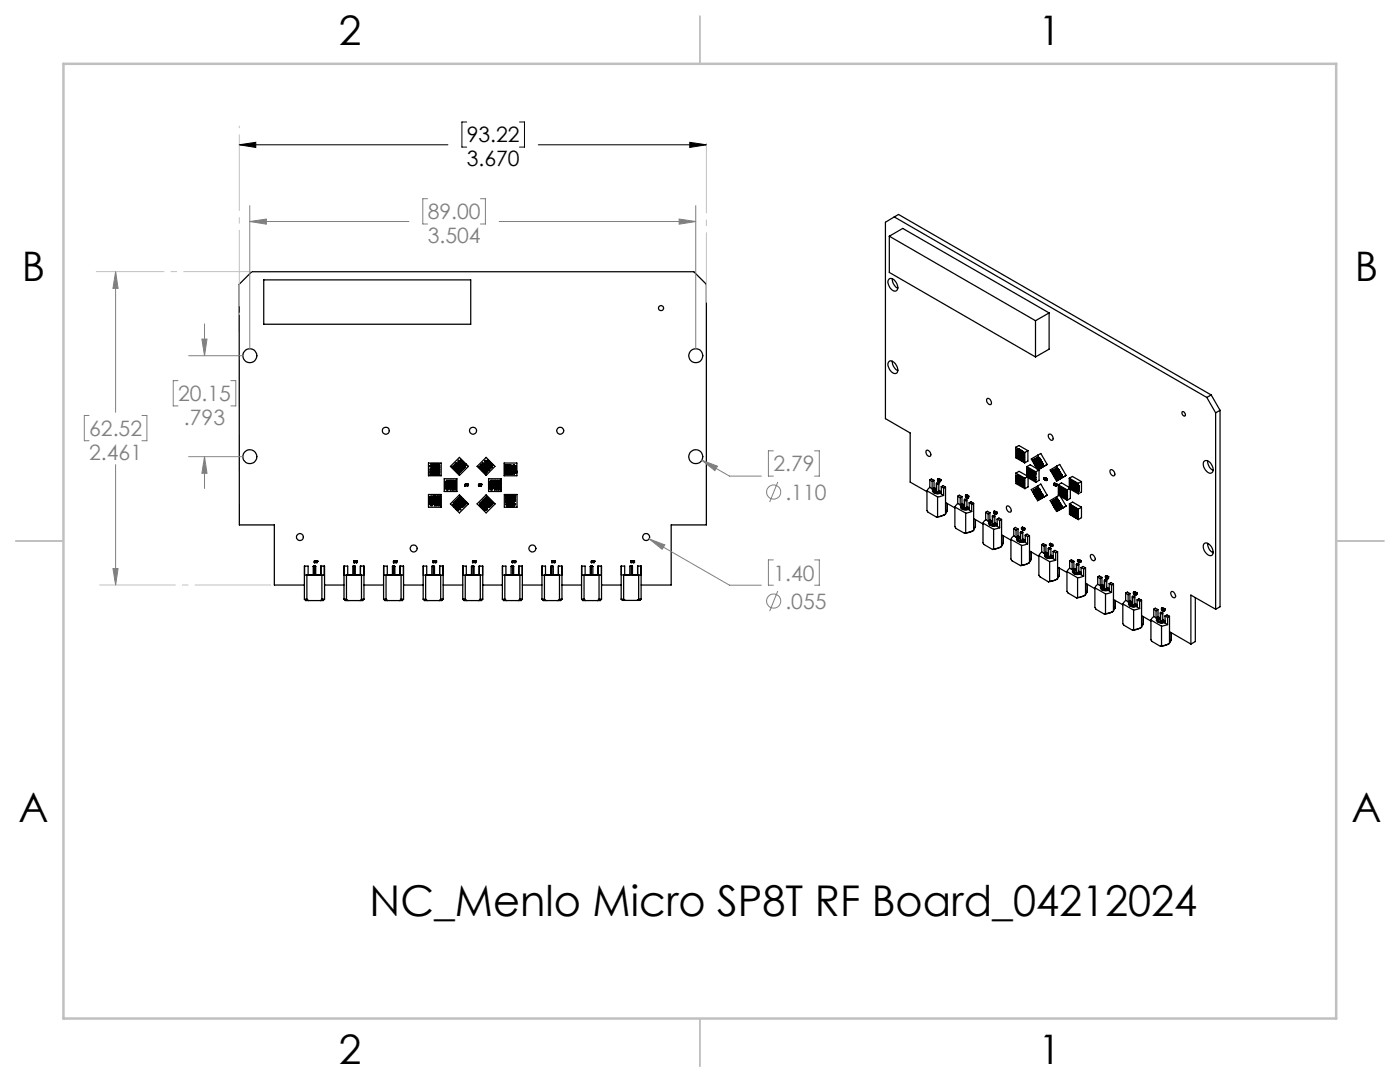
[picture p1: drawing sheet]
<svg xmlns="http://www.w3.org/2000/svg" width="279mm" height="216mm" viewBox="0 0 279 216" stroke-linecap="round" stroke-linejoin="round" font-family="sans-serif">
<defs><g id="words">
<text font-size="8.5" x="73.8" y="182.9">NC_Menlo Micro SP8T RF Board_04212024</text>
<g font-size="8.1">
<text x="67.6" y="8.9">2</text>
<text x="207.3" y="8.9">1</text>
<text x="4.4" y="56.2">B</text>
<text x="270.4" y="56.2">B</text>
<text x="3.7" y="164.1">A</text>
<text x="269.7" y="164.1">A</text>
<text x="67.6" y="212.4">2</text>
<text x="207.3" y="212.4">1</text>
</g>
<g font-size="4.2">
<text x="93.2" y="28.4">93.22</text>
<text x="93.2" y="33.2">3.670</text>
</g>
<g font-size="4.2" fill="#808080">
<text x="85.4" y="43.7">89.00</text>
<text x="85.4" y="48.5">3.504</text>
<text x="35.5" y="80.1">20.15</text>
<text x="17.8" y="87">62.52</text>
<text x="36.7" y="84.8">.793</text>
<text x="17.8" y="91.8">2.461</text>
<text x="154.4" y="94.1">2.79</text>
<text x="156.7" y="99.8">.110</text>
<text x="154.3" y="115.8">1.40</text>
<text x="156.7" y="121.5">.055</text>
</g>
</g></defs>
<g fill="none" stroke="#000" stroke-width=".25">
<path d="M52.6 55.8h41.3v8.9h-41.3zM177.4 55.7a1.41 1.41 0 0 1 1.7 1.4 .71 .71 0 0 1-.3 .9 .71 .71 0 0 1-.9-.3l-.5-.6a1.18 1.18 0 0 1 0-1.4zM177.5 47.1v7.3l29.2 16.8M177.5 47.1l29.2 16.9M177.5 47.1l2.7-1.5 29.2 16.8M178.1 55.6l.2 1 .4 .6 .5 .3M178.5 43.3l-1.8 1v39.2l4.9 2.9v9.8l3.4 1.9M178.5 43.3l62.3 36M178.5 43.3l.8-.5 62.4 36M177.4 72.1a1.26 1.26 0 0 1 1.6 1.1l.1 .3a.71 .71 0 0 1-.3 1 .71 .71 0 0 1-.9-.3l-.5-.6a1.18 1.18 0 0 1 0-1.5zM178.1 72.1l.2 1 .4 .6 .5 .3M197 79.5a.81 .81 0 0 1 .7 1.2 .79 .79 0 0 1-.7-1.2z"/>
<path d="M206.7 64v7.2M209.4 62.4v7.3l-2.7 1.5M209.4 62.4l-2.7 1.6M240.8 79.3l1.8 3.1M241.7 78.8l-.9 .5M241.7 78.8l1.8 3.1M85.5 98.7h2.6v2.5h-2.6zM85.5 92.4h2.6v2.5h-2.6zM85.7 99.3v-.1h.2l-.1 .2M85.7 99.3v.1M85.7 99.6v.1M85.7 99.7h.1"/>
<path d="M85.7 99.6l.1 .1M85.7 99.5h.1M85.7 99.5v.1M85.7 99.3h.1M85.7 99.2l.1 .1M85.7 99.5v-.1h.2v.2M85.7 99.6h.1M85.7 99.4h.1M85.8 99.6h.1M85.8 99.6h-.1M85.8 99.5l-.1 .1M85.8 99.5h.1"/>
<path d="M85.8 99.3v.1M85.8 99.3h.1M85.8 99.3l-.1 .1M85.8 99.2l-.1 .1M85.8 99.8h.1l-.2 .2v.2M85.8 99.4h.1M85.8 99.7l.1 .1-.1 .1 .1 .8-.2-.2 .2-.2h-.2h.1M85.8 99.2v.1M85.8 99.5v.1M85.8 94.3h1.4v.5h-.4v-.3h-.7v.3h-.3zM85.8 92.9h.7v.7h.5v.9h.7v.3h-.2v-.5h.2v-.2h-.2v-1h-.3v-.2h.5v.4h-1.4v-.2h.7v-.2h-.2v.9h.9v-.2h-.5v.5h-1.4v-.5h.5v1.2h.2v-1h-.4v-.7h-.3zM85.9 99.6h-.1"/>
<path d="M85.9 99.5h-.2v.1M85.9 99.5h.1M85.9 99.6v.1M85.9 99.6l-.2 .2v.1M85.9 99.7l-.2 .1 .1 .1M86 99h.5v1.4h-.2v-.7h-.3v.2h1v-.9h-.3v.5h.5v1.4h-.5v-.5h1.2v-.2h-.9v.4h-.7v.3h-.3v-.7h.7v-.5h1v-.7h.2v.2h-.4v-.2h-.3v.2h-.9v.3h-.3zM86.3 92.5v.2zM86.6 92.6l-.6-.1v.2h.1M86.6 92.6l.1 .1v-.1M86.6 92.5l.2 .1 .3-.1-.1 .2h-.2M86.6 92.5l-.1 .2v-.2l.1 .2 .3-.2v.2l-.1-.1M86.7 92.5l-.2 .2h-.4"/>
<path d="M86.7 92.5v.1M87 92.6l.1 .1zM87.1 92.7h.1M87.1 92.6h.1M87.2 92.5h.1v.2h-.2M87.2 92.6l-.1 .1M87.2 92.6h.1M87.2 92.5l-.1 .1M87.2 92.7h.1M87.2 92.5v.1M87.2 92.5h.1M87.3 92.5l-.1 .2"/>
<path d="M87.3 92.7h.1M87.3 92.6h.1M87.3 92.6h.2M87.4 92.5h.1v.2h-.2M87.4 92.6l-.1 .1M87.4 92.5l-.1 .1M87.4 92.6h.1M87.4 92.7h.1M87.5 92.5l-.1 .1M87.5 99.5h.4v.4h-.2v.7h.2v.3h-.4zM88.7 95.5h2.5v2.6h-2.5zM88.8 96.1l.1 .1"/>
<path d="M88.8 96.3v.1M88.8 96.4h.1M88.8 96.7h.2M88.8 97.2h.1M88.8 96.4l.2 .2zM88.8 96.6l.1 .4M88.8 97.1l.1 .1M88.8 96.2v-.1h.2l-.1 .1M88.8 96.2h.1M88.8 96.4v-.1h.2v.1M88.8 96.1h.2M88.9 96.2h.1"/>
<path d="M88.9 96.4h.1M88.9 96.6h-.1M88.9 96.5l.1-.1-.1 .2M88.9 97l-.1-.1 .1-.1 .1 .1-.2 .3M88.9 97.3h.1M88.9 97l.1 .1M88.9 97l-.1 .1M88.9 96.1v.1M88.9 96.3v.1M88.9 96.6l-.1 .1M88.9 96.1h.1M89 96.2h.1"/>
<path d="M89 96.4h.1M89 96.1v.1M89 96.1h.1M89 96.3v.1M89 97.1l-.2 .2v.2h.2l-.1-.3M89 96.6l-.1 .2 .1 .4M89 97.2l-.2 .1h.2M89.1 95.8h.5v1.5h-.2v-.7h-.3v.2h1v-1h-.2v.5h.4v1.5h-.4v-.5h1.2v-.3h-1v.5h-.7v.3h-.3v-.8h.8v-.4h.9v-.8h.3v.3h-.5v-.3h-.3v.3h-.9v.2h-.3zM90.6 96.3h.5v.5h-.3v.7h.3v.3h-.5zM90.7 93.3l-.1-.1-.2 .1-.2-.1 .4-.3 .9 .9-.1 .2M90.7 93.3l.4 .4-.2 .1 .3 .4 .2-.2M91.2 92.9l.2-.2-.3-.4-.4 .4 1 1 .2-.2"/>
<path d="M91.2 92.9l-.1-.2 .4-.6-.1-.1 .1-.2 .6 .5-.6 .6 .2 .1M91.2 92.9l.2 .1-.7 .7-.1-.2 .1-.2M91.2 92.9l-.5 .4M91.3 99.9l.2-.2-.2-.1 .2-.2 .2 .2 .3-.4-.2-.1-.1 .1 .4 .5-.1 .2M91.3 99.9l-.1-.2-.2 .2 .3 .3 .2-.1M91.3 99.9l-.3 .3M91.3 99.9l.2 .2M91.7 91.3l1.8 1.8-1.8 1.8-1.8-1.8zM91.7 93l.2 .2-.7 .6 .2 .2M91.7 93l.6-.5 .1 .2-.1 .2-.6-.6-.2 .2 1.1 1 .3-.3-.3-.3-.2 .1 .2 .2-.5 .5M91.7 93l-.2 .2 .4 .3M91.9 93.5l.2-.2 .3 .4-.1 .1-.2-.1"/>
<path d="M91.9 93.5l.2 .2M91.9 91.9l.1-.2-.1 .3 .4 .2M91.9 91.9h-.1h.1M92 99.9l-.3 .3M92 99.9l-.2-.2 .3-.3 .4 .3-.2 .2 .5 .5 .2-.2 .2 .2-.4 .4-.3-.4M92 99.9l.3 .3M92 91.9h.1M92.1 93.7l-.2 .1 .2 .2-.2 .2-.2-.2-.3 .3 .1 .2 .2-.2-.3-.3M92.1 91.9l.2 .1M92.1 91.9l-.1 .1v-.1M92.1 91.9h-.1M92.3 92.2l.1 .2"/>
<path d="M92.3 92l-.2 .2h.2M92.3 92l.2 .2M92.3 92v.2M92.4 92.2v.3M92.4 92.2l-.1 .2 .1-.1M92.5 92.2l-.1 .3 .2 .1 .1-.1-.1-.2M92.5 92.3h.1M92.5 92.3h-.1M92.6 92.3l-.2 .2M92.6 92.3l-.2 .1M92.6 92.6v.1M92.6 92.7h.1"/>
<path d="M92.6 92.6h.1M92.7 92.6h.1M92.7 92.5v.1M92.7 92.5h.1M92.7 92.6v.1M92.7 92.7h.1M92.7 92.5l.1 .1M92.8 92.8h.1M92.8 92.6h.1M92.8 96.7h.1M92.8 96.9h.1M92.8 96.7h.5"/>
<path d="M92.8 92.6h-.1M92.8 96.9h.5M92.8 96.7v.2M92.8 92.7h.1M92.8 92.8v.1M92.8 92.9h.1M92.8 92.7l.1 .1M92.8 92.7v.2M92.8 92.6l-.2 .1M92.9 92.7l.1 .1-.1 .2-.2-.2zM92.9 92.8h.1M92.9 96.7v.2"/>
<path d="M92.9 92.7h.1M92.9 92.7v.1M93.1 96.7h.1M93.2 96.7h.1M93.2 96.7l.1 .2M93.3 96.9h.1M93.3 96.7h.1M93.3 96.7v.2M95.2 93.1l1.8-1.8 1.8 1.8-1.8 1.8zM95.5 96.7h.1M95.5 96.9h.1M95.5 96.9h.6"/>
<path d="M95.5 96.7v.2M95.6 96.7v.2M95.8 96.7h.1M95.8 96.7h.2M95.9 96.7h.1M96 96.7h.1M96 96.9h.1M96 96.7v.2M96.1 96.7v.2M96.1 96.7h-.6v.2M96.2 93.2l-.3-.3-.4 .3 .2 .1 .2-.1 .5 .5-.2 .2 .4 .3 .3-.3-.2-.2M96.2 93.2l-.3 .3 .1 .2 .4-.4"/>
<path d="M96.2 93.2l.2 .1M96.4 93.3l.3 .4M96.6 92.9l.1-.2-.3-.3-.4 .3 1 1 .2-.2M96.6 92.9l-.4 .3M96.6 92.9l.1 .1-.3 .3M96.7 93.7l-.1 .2 .4 .5-.1 .1-.2-.1 .3-.4 .2 .2 .2-.5M97 92.7l.9 .8 .3-.3-.3-.3-.2 .1 .2 .2-.5 .5M97 92.7l-.1 .2 .3 .3-.2 .1M97 92.7l.4-.3-.5-.5-.2 .1 .2 .2-.5 .5 .2 .2M97 92.7l-.1-.2 .1-.1 .5 .5 .2-.2-.2-.2-.1 .2-.5 .5 .1 .1M97 93.3l.2 .2M97 93.3l-.3 .4"/>
<path d="M97.1 91.9l.2-.2 .2 .2-.1 .3M97.1 91.9l.1 .1M97.1 99.4l-.1 .2-.2-.2-.2 .2 .2 .1-.7 .7 .2 .2-.2 .2-.3-.4 .3-.3 .9 .8M97.1 99.1l.2 .1-.2 .2-.1-.2zM97.1 99.4l.2 .2M97.2 92l.1 .1M97.2 93.5l.2-.2 .3 .4-.2 .2-.1-.2M97.2 93.5l.2 .2M97.3 92.1h.1M97.3 99.6l-.2 .1 1 1.1 .4-.4-.5-.1M97.3 99.6l.2-.2 .3 .3-.2 .2 .2 .2M97.3 99.6l.2 .1-.4 .4"/>
<path d="M97.4 92.2h.1M97.4 92v-.1l-.1 .2M97.4 92l-.1 .1M97.4 92h.2M97.4 92.1v.1M97.5 95.5h2.5v2.6h-2.5zM97.5 92.2h-.1M97.5 92.2l.1 .2v-.2M97.6 92v.2M97.6 92l-.1 .2M97.6 92l-.2 .1M97.6 92.2h.2"/>
<path d="M97.6 97.1l.3 .2-.1 .1M97.6 97.3h.2h-.2l.3 .2zM97.6 96.4l.2 .1zM97.6 96.6l.1 .2M97.6 96.7h.3M97.6 96.7h.2M97.6 97.2h.1M97.6 96.4h.1M97.6 96.2h.1M97.6 96.3v.1M97.7 96.4h.1M97.7 96.2h.1"/>
<path d="M97.7 96.1l-.1 .1v-.1h.3l-.1 .1M97.7 92.3l-.1 .1h.1M97.7 92.5l.1 .1M97.7 92.4v.1M97.7 96.8h-.1l.1 .2M97.7 97.4l-.1 .1h.2M97.7 96.3v.1M97.7 96.6h-.1M97.8 96.4h.1M97.8 96.2h.1M97.8 96.1h.1M97.8 96.1v.1"/>
<path d="M97.8 92.2v.1M97.8 92.3l.1 .1M97.8 92.4l-.1 .1M97.8 92.2l-.1 .1M97.8 92.2h-.2M97.8 96.5l.1-.1v.2M97.8 96.8l.1 .1-.3 .3M97.8 97.3h.1M97.8 97l.1 .1M97.8 97l-.2 .1M97.8 96.8l.1 .4M97.8 96.3v.1"/>
<path d="M97.8 96.1l-.2 .1M97.8 92.6l.1 .1M97.9 96.3v.1M97.9 96.3h-.3v.1M97.9 96.1l-.1 .1M97.9 92.5l-.1 .1M97.9 96.6l-.3 .3 .2 .1M97.9 96.7h-.1M97.9 97.1l-.1 .1M97.9 97.2h-.1M97.9 97.3l-.1 .1M97.9 92.4l-.1 .2"/>
<path d="M97.9 92.5h.1l-.1 .2M97.9 92.4h-.1M97.9 92.4l-.2 .1M97.9 92.6l.1 .1M97.9 92.6h.1M98 92.7h.1M98 92.6h.1M98 95.8h.5v1.5h-.3v-.7h-.2v.2h.9v-1h-.2v.5h.5v1.5h-.5v-.5h1.2v-.3h-1v.5h-.7v.3h-.2v-.8h.7v-.4h1v-.8h.2v.3h-.5v-.3h-.2v.3h-1v.2h-.2zM98 92.6h.2M98 92.6v.1M98.1 92.8v.1M98.1 92.6h.1"/>
<path d="M98.1 92.8h.1M98.1 92.9h.1M98.1 92.6l-.1 .1M98.1 92.7v.1M98.1 92.7h.1M98.2 92.8v.1M98.2 92.9h.1M98.2 92.7v.1M98.2 92.6l-.2 .1M98.2 92.7l.1 .1-.2 .2v-.1M98.2 92.7h-.1M98.2 92.7h.1"/>
<path d="M98.2 92.8h.1M98.2 92.9h-.1M99.4 96.3h.5v.5h-.2v.7h.2v.3h-.5zM100.6 92.4h2.6v2.5h-2.6zM100.6 98.7h2.6v2.5h-2.6zM100.8 92.7h.4v1.4h-.4v-.4h.2v-.8h-.2zM100.8 93.2v.2h.9v-.5h.7v-.2h.3v.7h-.7v.5h-1v.7h-.2v-.2h.4v.2h.3v-.2h.9v-.3h.3v.5h-.5v-1.4h.2v.7h.3v-.2h-1v.9h.3v-.5h-.5v-1.4h.5v.5zM101 98.8h.2v.5h-.2v.2h.2v1h.2v.2h-.4v-.5h1.4v.3h-.7v.2h.2v-.9h-.9v.2h.4v-.5h1.5v.5h-.5v-1.2h-.3v1h.5v.7h.3v.2h-.8v-.7h-.4v-.9h-.7zM101.4 98.8h.5v.3h.7v-.3h.3v.5h-1.5zM102.8 92.9l.2 .2h-.2l.2-.1zM102.8 94.1h.1M102.8 94.3h.1"/>
<path d="M102.8 94.1h.2M102.9 94l-.1 .2h.2v-.1M102.9 94h.1M102.9 94.1h.1M102.9 94.2l-.1 .2h.2v-.1M102.9 94.2h.1M102.9 94.3h.1M102.9 94.1h-.1M102.9 93v.5M102.9 93.3h.1l-.2 .3 .2 .2-.2 .2 .2-.2-.1-.1M102.9 93.6h-.1h.2l-.2 .2 .2 .2M102.9 94v.1"/>
<path d="M102.9 94.2v.1M102.9 93.7l-.1 .1 .2 .2M102.9 93.3h-.1l.1 .1M102.9 93l.1 .1-.1 .1M102.9 93.2l.1 .1-.1 .4M103 94.1h.1M103 94.2v.1h-.2M103 94.3h.1M103 94.3h-.1M103 94.2l-.2 .1M103 94v.1M184.8 90a.71 .71 0 0 1 .8 .2 .71 .71 0 0 1 0 .9l-.5-.2-.3-.5z"/>
<path d="M185 97.9v4l.2 .3 1.7 1M185 97.9l2.1 1.3M185.6 97.3l-.6 .6M185.6 95.8l.3-.2 .5 .2M185.6 97.3l.4 .2M185.6 95.8l.4 .3M185.6 95.8v1.5M186 96.1v1.4M186.4 97.9l.2 .5M186.4 97.3l.5 .3-.4 .2a.63 .63 0 0 0 .5 .5 .63 .63 0 0 0 .7-.2M186.4 95.8v1.5l-.4 .2M186.4 95.8l-.4 .3"/>
<path d="M186.6 98.2v.2M186.6 97.4l-.5 .4a.88 .88 0 0 0 1.3 .7l.5-.1M186.8 97.5l-.5 .2-.2 .3M186.8 97.5l-.4 .3v.3l.2 .1M186.9 96.5v1.6M186.9 97.6l-.4 .4M186.9 96.4v.2M186.9 96.4h.1M186.9 96.6v1.5M187 96.6h-.1M187.1 95.9h.1M187.1 99.2v3.9"/>
<path d="M187.1 95.7h.1M187.1 95.6h.1M187.1 95.6v.1M187.1 95.6l.4 .3M187.2 95.7h.1M187.2 95.7v.2M187.2 95.7l.3 .1M187.2 95.9l.3 .2M187.3 96.4l.1 .2h-.5M187.3 96.4v.2h-.3M187.3 96.4a.17 .17 0 0 0-.3 0 .17 .17 0 0 0 0 .2M187.3 95.6h.1"/>
<path d="M187.3 95.6h-.2v.3M187.3 95.6l.4 .2M187.4 95.8h.1M187.4 96.5v1.5l-.5 .1M187.4 97.9l.5 .2M187.4 95.6h.1M187.4 95.9h.1M187.4 95.8v.1M187.4 95.8l.1 .3M187.5 96.1h.1M187.5 95.9h.1M187.5 95.8v.1"/>
<path d="M187.5 95.8h.1M187.5 95.8v.3M187.5 95.9v.2M187.6 95.7h.1M187.6 95.7l.1 .1M187.7 95.8h.1M187.7 96h.1M187.7 95.8v.2M187.7 95.8l-.2 .1M187.7 96l-.2 .1M187.8 98.1l-.7 .3-.5-.2M187.9 98.2l-.5 .3-.8-.1"/>
<path d="M187.9 97.1l.4 .3M187.9 97.1l.3-.2 .5 .3M187.9 97.1v1.5l.4 .2M188.3 98.8l-1.2 .4M188.3 97.4v1.4M188.7 97.2l-.4 .2M188.7 97.2v5.4M191.1 99l.4-.2 .5 .3M191.1 99l.5 .3M191.1 99v1.5M191.6 99.3v1.5M192 99.1v1.4l-.4 .3"/>
<path d="M192 99.1l-.4 .2M192.4 99.8l.1 1.5M192.5 99.9v1.4M192.5 99.6v.3M192.5 99.8v.1M192.7 98.9v.2M192.7 98.9h.1M192.7 98.8v.1M192.7 99.1h.1M192.7 98.9l.1 .3 .2 .1M192.7 98.9l.4 .2M192.8 98.9l.2 .2"/>
<path d="M192.9 99.6v.2h-.4M192.9 99.6h-.4v.2M192.9 98.8h.1M192.9 99.6v.1M192.9 98.8h-.2M192.9 99.7v.2h-.4M192.9 98.8l.4 .2M192.9 99.1h.1M192.9 99h.1M193 99.1h.1M193 99.8v1.4l-.5 .1M193 98.8h.1"/>
<path d="M193 99.3h.1M193 99.1v.2M193.1 99.3h.1M193.1 99.1h.1M193.1 99.1v.2M193.2 99h.1M193.3 99l-.2 .1M193.3 99.2v.1M193.3 99v.3M193.3 99.3h-.2M202.7 89.3l1.8 1M202.7 89.3l.6-.4 1.8 1"/>
<path d="M202.7 89.3v2l1.8 1.1M202.7 94.4v2.1l1.8 1M202.7 94.4l1.8 1M202.7 94.4l.7-.3 1.5 .8M202.8 94.9h.1M202.8 94.9v.2M202.8 95.2v.1M202.8 95.1h.1M202.8 95.2h.1M202.8 95.4h.1M202.8 95.5h.1M202.8 95.7h.1"/>
<path d="M202.8 95.9h.1M202.8 95.4l.2 .1M202.8 94.9l.2 .1-.2-.1M202.8 95.1l.2 .1M202.8 95.1l.2 .2M202.8 94.9l.2 .2M202.8 95.6l.2 .2M202.8 95.6v.1M202.8 95.9l.2 .2M202.8 95.7l.1 .1M202.8 95.4l.1 .1M202.8 95.2l.2 .2"/>
<path d="M202.8 95.1v.2M202.8 95.5v.1M202.8 95.7v.1M202.8 95.9v.1M202.8 95.2l.1 .2M202.8 95.5h.2M202.8 95.4l.2 .3M202.8 95.7l.2 .1M202.8 95.9h.2M202.8 95.7l.1 .2M202.8 95.9l.2 .1M202.8 95.9l.1 .2"/>
<path d="M202.8 95h.1M202.8 95.1v.1M202.8 94.9l.1 .4M202.8 95.2h.2M202.9 95.1h.1M202.9 95.3h.1M202.9 95.2v.1M202.9 95v.1M202.9 95h.1M202.9 95.2l.1 .1M202.9 95.2h.1M202.9 95.9l.1 .1"/>
<path d="M202.9 95.5l.1 .1M203 95.1h.1M203 95v.1M203 95.3h.1M203 95.2v.1M203 89.8h.1M203 90.4h.1M203 90.9h.1M203 89.8l.1 .9M203 90.4v.4l.3 .1M203 90.9v.4l.1 .1M203 95.2h-.1"/>
<path d="M203 95l-.1 .1M203 89.8l.4 .3M203 90.4l.1 .1M203 90.9l.4 .4M203 90.4l.3 .2v.9l.1 .2M203 95h.1M203 95.2h.1M203 95.4h.1M203 95.5h.1M203 95.6h.1M203 95.7h.1M203 95.8h.1"/>
<path d="M203 95.9h.1M203 96h.1M203 96.1h.1M203 96.2h.1M203 95.4v.1M203 95.6v.1M203 95.8v.1M203 96v.1M203 96.1v.1M203 95.7h-.2M203 96h-.2l.2 .2M203 95.8l-.2 .1"/>
<path d="M203 95.5h-.2M203 95.3l-.2 .1M203.1 94.9h.1M203.1 95.5h.1M203.1 95.8h.1M203.1 95.8l.5 .3v-.4l.1 .1M203.1 95.8v.6l.1 .1M203.1 94.9l.3 .2M203.1 94.9v.4l.1 .1M203.1 95.5v.1l.5 .3M203.1 89.6h.1M203.1 90.7h.1"/>
<path d="M203.1 91.4h.1M203.1 90.7l.3 .2v.8M203.1 89.6v.2M203.1 89.8h.1M203.1 89.6l.1 .1M203.1 89.6l.1 .3M203.2 89.7h.1M203.2 89.6l-.1 .2M203.2 89.7v.2M203.2 89.6l.1 .1M203.2 95.4h.1M203.2 95.7h.1"/>
<path d="M203.2 95.5h.1M203.2 96.1h.1M203.2 96.5h.1M203.2 95.4v-.3l.5 .4M203.2 89.9h.1M203.2 95.5v.6M203.2 96.5v-.2l.4 .2M203.2 95.7l.2 .1M203.2 96.1l.2 .1M203.2 89.7l.2 .3M203.3 90.4h.1M203.3 90.9h.1"/>
<path d="M203.3 91.3h.1M203.3 91.3l.6 .6M203.3 91.3h-.2v.1M203.3 90.4v-.2l.5 .3M203.3 90.9l.5 .4M203.3 90.4l.3 .2M203.3 89.7v.1M203.3 90.4l.1 .1M203.3 89.9h-.1M203.3 89.8l-.1 .1M203.3 89.7h.1M203.3 89.8h.1"/>
<path d="M203.3 89.7l.1 .1M203.3 89.8l.1 .2M203.4 90h.1M203.4 89.7l-.1 .1M203.4 89.7v.2M203.4 89.7v.1M203.4 95.3h.1M203.4 95.1h.1M203.4 96h.1M203.4 95.1v1.1l-.2-.1M203.4 89.8h.1M203.4 90.3h.1"/>
<path d="M203.4 90.1h.1M203.4 90.7h.1M203.4 91.3h.1M203.4 91.7h.1M203.4 90.1v.6M203.4 91.3l.5 .2v.4M203.4 90.7l.4 .2v.8M203.4 89.8l.1 .1M203.5 89.9h.1M203.5 90l.1 .1M203.5 89.9v.1M203.5 89.9l.1 .2"/>
<path d="M203.5 89.8h.1M203.5 89.8l.1 .1M203.5 89.8l-.1 .2M203.6 89.9h.1M203.6 89.9h-.1M203.6 90.1h.1M203.6 89.9v.1M203.6 95.1h.1M203.6 95.5h.1M203.6 95.9h.1M203.6 96.5h.1M203.6 95.1v.4"/>
<path d="M203.6 95.5l.3 .2v1.2M203.6 95.1l.1 .2M203.6 96.5l.1 .1M203.6 90v.1M203.6 90.6h.1M203.6 90.2h.1M203.6 90.9h.1M203.6 90.2v.7M203.6 90.2l.2 .1M203.6 90.6l.7 .3M203.6 90l.1 .2M203.6 90.9l.5 .4"/>
<path d="M203.7 90h.1M203.7 90v.1M203.7 89.9v.1M203.7 89.9l-.1 .1M203.7 89.9h.1M203.7 90.1h.1M203.7 89.9v.2M203.7 95.5h.1M203.7 95.3h.1M203.7 95.8h.1M203.7 96.4h.1M203.7 96.4l-.1-.1v.4l.3 .2"/>
<path d="M203.7 95.3v.7l-.1-.1M203.7 96.4l.4 .2M203.7 90l.1 .2M203.8 90.3h.1M203.8 90.1l-.1 .1M203.8 90.3v.2M203.8 91.3h.1M203.8 91.7h.1M203.8 90.1h.1M203.8 90h.1M203.8 91.1v.2M203.8 91.4v.3"/>
<path d="M203.8 90.1v.1M203.8 90v.1M203.8 90l-.1 .2M203.8 90.2h.1M203.9 90.2h.1M203.9 90.1h.1M203.9 90.2v.1M203.9 90.1v.1M203.9 95.4h.1M203.9 96.3h.1M203.9 96.9h.1M203.9 96.3l-.2-.1v.4l-.1-.1"/>
<path d="M203.9 96.3l.5 .3M203.9 95.4l.2 .1M203.9 95.4v.1h-.2M203.9 90.4h.1M203.9 91.2h.1M203.9 91.9h.1M203.9 90.4l.2 .3v.7M203.9 90.4l.4 .2M203.9 91.7l.4 .2M203.9 90.1l.1 .2M203.9 90.3h.1M203.9 91.2l.4 .1"/>
<path d="M204 90.1h.1M204 90.3h.1M204 90.2v.1M204 90.2h.1M204 90.1l.1 .1M204 90.1v.1M204 90.1l.2 .1M204.1 95.6h.1M204.1 95.5h.1M204.1 96h.1M204.1 96.6h.1M204.1 95.6l.3 .2"/>
<path d="M204.1 90.1v.2M204.1 95.5v.1M204.1 96.6l.3 .2M204.1 90.3v.1M204.1 90.3h.1M204.1 90.1l.1 .1M204.1 90.2h.1M204.1 91.1h.1M204.1 91.4h.1M204.1 91.8h.1M204.1 90.2v.2M204.1 91.4l.2 .1"/>
<path d="M204.2 90.2l-.1 .2M204.3 95.5h.1M204.3 95.9h.1M204.3 96.5h.1M204.3 96.9h.1M204.3 95.5v.6l-.6-.3M204.3 95.5l.1 .1M204.3 95.9l-.2-.1v1.2l.3 .2M204.3 96.9l.1 .1M204.3 95.9l.1 .1M204.3 96.5l.1 .1M204.3 90.9h.1"/>
<path d="M204.3 90.6h.1M204.3 91.3h.1M204.3 91.2h.1M204.3 91.5h.1M204.3 91.7h.1M204.3 91.9h.1M204.3 92.1h.1M204.3 91.7h-.2v.3l.2 .1M204.3 90.6v.3M204.3 91.2v.1M204.3 91.5v.2M204.3 91.9v.2"/>
<path d="M204.3 91.2l-.4-.3v.4M204.4 96.4h.1M204.4 95.6v.2M204.4 96v.4M204.4 96.6v.2M204.4 97v.2M204.4 96.4l-.1-.1v.6M204.4 96h.1M204.4 95.8h.1M204.4 95.6h.1M204.4 96.6h.1M204.4 96.8h.1"/>
<path d="M204.4 97h.1M204.4 97.2h.1M204.5 90.3v2.1M204.5 95.4v2.1M204.9 93.1l1.8 1.1M204.9 93.1l.7-.4 1.3 .8M204.9 93.1v2.1l1.8 1M205 95.2l-.5 .2M205 93.7h.1M205 93.6h.1M205 93.8v.1M205 93.8l.1 .1"/>
<path d="M205 93.8h.1M205 93.9h.1M205 94.1h.1M205 94.2h.1M205 94.4h.1M205 94.6h.1M205 94.8h.1M205 94.2l.2 .1M205 94.8h.2M205 94.6h.2M205 94.1h.2M205 93.7l.1 .1"/>
<path d="M205 93.9h.2M205 93.9l.2 .3M205 94.3l.1 .1M205 94.6l.1 .1M205 93.9l.1 .2M205 94.1l.1 .1M205 94.4l.1 .2M205 93.6l.2 .1M205 94.2l.2 .3M205 94.6l.2 .3M205 94.4l.2 .3M205 94.4l.1 .1"/>
<path d="M205 94.1l.2 .3M205 93.8l.2 .1M205 93.6v.1M205 94.4h.2M205 94.6l.1 .2M205.1 93.7h.1M205.1 93.9h.1M205.1 93.8h.1M205.1 93.8v.1M205.1 93.7l.1 .1M205.1 94.1h.1M205.1 94.2h.1"/>
<path d="M205.1 94.4h.1M205.1 94.7h.1M205.1 94.5h.1M205.1 94.5v.1M205.1 94.7v.1M205.1 94.1l.1 .1M205.1 94.4l.1 .1M205.1 94.8l.1 .1M205.1 94h.1M205.1 89.9v2.1l-.6 .4M205.1 93.7v.1M205.1 93.9v.1"/>
<path d="M205.1 89.9l-.6 .4M205.2 93.8h.1M205.2 93.7v.1M205.2 94h.1M205.2 93.9h.1M205.2 95.3v1.9l-.7 .3M205.2 93.9v.1M205.2 93.7h.1M205.2 94.1h.1M205.2 94.2h.1M205.2 94.3h.1M205.2 94.4h.1"/>
<path d="M205.2 94.5h.1M205.2 94.6h.1M205.2 94.7h.1M205.2 94.8h.1M205.2 94.9h.1M205.2 94l-.1 .1M205.2 94v.1M205.2 94.2v.1M205.2 94.3v.1M205.2 94.5v.1M205.2 94.7v.1M205.2 94.2h-.1"/>
<path d="M205.2 94.4h-.1M205.2 94.5l-.1 .1M205.2 94.7l-.1 .1M205.3 94.2h.1M205.3 94.5h.1M205.3 94.5l.5 .3M205.3 94.2l.2 .1M205.3 94.5v.6l.2 .1M205.3 94.2v.2h.2M205.3 93.6l.3 .2M205.5 94.1h.1M205.5 94.4h.1"/>
<path d="M205.5 94.3h.1M205.5 94.8h.1M205.5 95.2h.1M205.5 94.1v-.2l.3 .2M205.5 94.3v.5M205.5 95.2v-.2l.3 .2M205.5 94.4l.3 .3M205.6 93.8h.1M205.6 93.8l-.3-.2v.4l.2 .1M205.6 93.8v1.1l-.1-.1M205.6 93.9l.2 .2M205.6 94.7l.2 .1"/>
<path d="M205.8 94.3h.1M205.8 94.7h.1M205.8 93.9h.2v.9l-.2-.1M205.8 95.2h.1M205.8 94.8v-.4l.6 .4M205.8 93.9l.2 .1M205.8 94.1l.3 .2v-.2M205.8 94.3l.2 .1M205.8 93.9v.4M205.8 95.2l.2 .1M205.8 94.1v.2M205.8 94.4v.3"/>
<path d="M205.8 95v.2M205.8 94.3h.2M205.8 94.7h.2M206 94.2h.1M206 94.5h.1M206 94.4h.1v1.2M206 95.1l.1 .1M206.1 94.1h.1M206.1 95h.1M206.1 95.6h.1M206.1 94.1l.2 .1M206.1 95l.2 .1"/>
<path d="M206.2 92h.1M206.2 92h.1l.1 .2M206.2 98.1h.1M206.2 98.2h.1M206.2 98.1v.1M206.2 98.3l.1 .1M206.2 98.1l.1 .1M206.3 98.2h.1M206.3 98l-.2 .1 .1 .1M206.3 98.1h.1M206.3 98h.1M206.3 91.7h.1"/>
<path d="M206.3 91.7l-.2 .1 .1 .2M206.3 98.1l-.1 .1M206.3 98v.1M206.3 98.4h.1M206.3 91.7l.2 .4M206.3 98.1v.1M206.3 94.2h.1M206.3 95.3h.1M206.3 98.2h-.1M206.3 98.4l.2 .1M206.3 95.3l.3 .2v-.2M206.3 94.2v.2l.3 .1"/>
<path d="M206.3 98.3v.1M206.3 94.7l.1 .1M206.3 95.3l-.5-.3v.4l.3 .2M206.3 98.3h.1M206.3 98.3l.1 .1M206.3 98.5h.3M206.3 98.5h.1M206.4 98.4h.1M206.4 98.2h.1M206.4 98.2l-.2 .1M206.4 98.2v.1M206.4 98.3v.1"/>
<path d="M206.4 92.2h.1M206.4 92.4h.1M206.4 92.2l.1 .2M206.4 98.3l-.1 .1M206.4 92.2l-.1 .1 .1 .1M206.4 98h.1M206.4 97.7h.1M206.4 98.7h.1M206.4 94.3h.1M206.4 94.7h.1M206.4 97.7l-.2 .1 .2 .4M206.4 95.6h.1"/>
<path d="M206.4 95.2h.1M206.4 95.2l-.4-.3v.4M206.4 97.7l.2 .2M206.4 98l.2 .2M206.4 98.7h.3M206.4 94.3v.5M206.4 98.4l.1 .1M206.4 94.3h.2v.2M206.4 94.7l-.1-.2v1.2l.3 .2v-.2M206.4 94.7l.2 .1M206.5 98.5h.1M206.5 95.6l.1 .1"/>
<path d="M206.5 94.7h.1v.4l-.2-.1v.6M206.5 98.7l.1 .1M206.5 95.2l.1 .1M206.5 92.1h.1M206.5 92.4h.1M206.5 92.4l.3 .7M206.5 92.1l.1 .2M206.5 98.5l-.1 .2M206.5 92.4h-.1M206.6 98.5h.1M206.6 98.8h.1M206.6 98.8l.1 .2"/>
<path d="M206.6 98.5v.1M206.6 97.9h.1M206.6 98.2h.1M206.6 98.7h.1M206.6 98.6h.1M206.6 98.2h-.2M206.6 97.9l-.2 .1M206.6 98.6l-.2 .1M206.6 97.9l.3 .6M206.6 98.6v.1M206.6 94.5h.1M206.6 95.3h.1"/>
<path d="M206.6 95.7h.1M206.6 91.5l.2 .2M206.6 91.5l.3 .4-.5 .3M206.6 91.5l-.2 .1 .2 .4M206.6 92l.2 .3M206.6 91.8l.2 .2M206.6 91.8h.1M206.6 92.3l-.1 .1M206.6 92.3l.3 .4M206.7 98.7h.1M206.7 99h.1M206.7 91.8l.2 .4-.1 .1"/>
<path d="M206.7 92.3l.3 .6-.2 .2M206.7 98.7v.1M206.7 99l.2 .1M206.7 92.3h-.1M206.7 97.8h.1M206.7 98.4h.1M206.7 98.9h.1M206.7 98.8h.1M206.7 97.6h-.1l.1 .2M206.7 98.4l-.1 .1 .1 .2M206.7 97.8l.1 .2h.1M206.7 98.4l.1 .2"/>
<path d="M206.7 97.6l.2 .4M206.7 98.8h-.1M206.7 97.6l.1 .2M206.7 97.8l.1 .2M206.7 98.8v.1M206.7 94.2v2M206.8 98.9h.1M206.8 91.7h.1M206.8 92h.1M206.8 92.8h.1M206.8 93.1h.1M206.8 98.9v.1"/>
<path d="M206.8 99.2l.2 .1M206.8 92.8l.2 .4M206.8 99.2h.1h-.1M206.8 99.2h.1M206.8 92.3l.2 .3M206.8 91.7l-.2 .1M206.8 92h-.2M206.8 92.3h-.2M206.8 92.3h-.1M206.8 99h.1M206.8 97.8l-.2 .1M206.8 99.1h.1"/>
<path d="M206.8 97.8h.1M206.8 98.6l-.1 .1M206.8 99h-.1M206.8 99.1v.1M206.8 98.6l.1 .2M206.8 99v.1M206.8 99v.2M206.9 99.1h.1M206.9 99.4h.1M206.9 92.7h.1M206.9 93h.1M206.9 99.1v.1"/>
<path d="M206.9 99.3h.1M206.9 99.2h.1M206.9 99.3v.1M206.9 99.2v.2M206.9 97.4h.1M206.9 98h.1M206.9 98.2h.1M206.9 98.5h.1M206.9 98l.1-.1 .2 .2M206.9 97.4l.1 .2h.2M206.9 97.4l-.1 .1 .1 .2-.1 .1M206.9 98l.3 .4-.3 .1"/>
<path d="M206.9 97.4l.1 .2M206.9 99.2v.1M206.9 98.8l-.1 .1 .4 .6M206.9 98.8l.1 .2M206.9 98.2l.3 .5-.3 .1M206.9 98.5l.1 .2M206.9 98.8h.1M206.9 98.5l-.1 .1M207 99.3h.1M207 91.3l.4 .6M207 92.6l.1 .3M207 93.2l-.1 .1 .1 .2"/>
<path d="M207 92.4h.1M207 91.8h.1M207 91.3h-.1l.1 .2-.3 .3M207 91.8l.1 .2M207 92.1l.1 .2M207 92.4l.1 .2M207 92.1h.1M207 93.2h.1M207 93.2l.1 .2M207 91.8l.2 .5M207 92.4l.2 .4M207 92.1l.2 .4-.4 .3"/>
<path d="M207 98.2h.1M207 98.5h.1M207 98.7h.1M207 98.7l.2 .2-.2 .1M207 98.7l-.1 .1M207.1 97l.6-.4 1.3 2.2-1.9 1.1M207.1 97l1.3 2.2-1.3 .7M207.1 97l-1.3 .7 1.3 2.2M207.1 90.8l1.3 2.3 .6-.4M207.1 90.8l-1.3 .8 1.3 2.2M207.1 90.8l.6-.3 1.3 2.2M207.1 92h.1"/>
<path d="M207.1 92.6h.1M207.1 93.4h.1M207.1 93.1l.1 .2M207.1 93.4l-.1 .1M207.1 92l-.1 .1M207.1 93.1l-.1 .1M207.1 91.8l.1 .2M207.1 91.8h-.1M207.1 92.3l-.1 .1M207.1 92.6h-.1M207.1 92.3h.1M207.2 97.3l-.2 .1 .2 .2"/>
<path d="M207.2 97.3l.1 .2M207.2 97.8h.1M207.2 99.2h.1M207.2 97.8l.1 .2M207.2 97.6l.1 .2M207.2 98.1l.2 .4M207.2 99.2l.1 .2M207.2 97.5l.2 .5-.5 .2M207.2 97.5v.1M207.2 92h.1M207.2 92.8h.1M207.2 93.1h.1"/>
<path d="M207.2 93.3h.1M207.2 92l.2 .2M207.2 92.8l-.1 .1M207.2 93.1l.2 .2M207.2 92.2l.4 .7M207.2 92.8l.2-.1 .2 .4M207.2 92l-.2 .1M207.2 92.8l.2 .2M207.2 92.2v.1M207.2 92.3l.4 .6M207.2 92.3h-.1M207.2 93.7l.2 .1"/>
<path d="M207.3 91.6h.1M207.3 91.6l.1 .1M207.3 91.6v.1M207.3 97.5h.1M207.3 97.8h.1M207.3 98h.1M207.3 98.6h.1M207.3 99.4h.1M207.3 91.5h.1M207.3 91.3v.1M207.3 98.8v.1M207.3 97.5l-.1 .1"/>
<path d="M207.3 97.5h-.1M207.3 99.4l-.1 .1M207.3 98l.2 .5M207.3 97.8h-.1M207.3 98l-.1 .1M207.3 98.6l.1 .2M207.3 98.9l.1 .2M207.3 98.8l.1 .3M207.3 91.4h.1M207.3 91.4v.1M207.4 91.5h.1M207.4 91.8h.1"/>
<path d="M207.4 91.9h.1M207.4 92.2h.1M207.4 93h.1M207.4 93.3h.1M207.4 93.3h-.2M207.4 91.8l.2 .1M207.4 91.9l-.2 .1M207.4 93l-.2 .1M207.4 92.2h-.2M207.4 91.5l-.2-.1 .1 .2M207.4 92.2l.1 .2M207.4 92.2l-.2 .1"/>
<path d="M207.4 93l.1 .2M207.4 93.8v2l-.7 .4M207.4 93.8l-.7 .4M207.4 97.7h.1M207.4 98.5h.1M207.4 99.1h.1M207.4 91.7h.1M207.4 97.7l-.2 .1M207.4 99.1l.1 .2M207.4 99.1l-.2 .1M207.4 97.7l.2 .4M207.4 98.5l-.1 .1"/>
<path d="M207.4 98.5l.1 .2M207.4 98.8l.1 .2-.1 .1M207.4 98.8l-.1 .1M207.4 98.8h-.1M207.4 91.5l-.1 .1M207.4 91.5v.1M207.4 91.5v.3M207.4 91.6h.1M207.4 91.6v.2M207.5 91.7h.1M207.5 92h.1M207.5 92.4h.1"/>
<path d="M207.5 92.1h.1M207.5 92.9h.1M207.5 93.2h.1M207.5 92.1l.1 .2M207.5 92.9l.1 .2M207.5 91.9h-.1M207.5 92.1l-.1 .1M207.5 91.7v.1M207.5 91.9h.1M207.5 91.8v.1M207.5 98.2h.1M207.5 98.5h.1"/>
<path d="M207.5 98.7h.1M207.5 99.3h.1M207.5 91.8h.1M207.5 98.5l.1 .2M207.5 98.2l.3 .4M207.5 98.7l.3 .4M207.5 98.5h-.1M207.5 98.7l-.1 .1M207.5 91.8v.2M207.6 91.9h.1M207.6 92.9l-.2 .1M207.6 92v.2v-.1"/>
<path d="M207.6 93.1l-.1 .1M207.6 92.9l.1 .2M207.6 92.3l-.1 .1M207.6 93.1h.1M207.6 92h.1M207.6 92.2h.1M207.6 92.3h.1M207.6 92.2l.2 .1M207.6 92.2l.1 .1M207.6 91.9v.1M207.6 91.9l-.1 .1h.2M207.6 92.1h.1"/>
<path d="M207.6 92.2h.2M207.6 98.1h.1M207.6 98.4h.1M207.6 98.7h.1M207.6 98.1l-.1 .1M207.6 98.7l.3 .4M207.7 92h.1M207.7 92v.1M207.7 92.3l.1 .1M207.7 92.2h.1M207.7 92.1h.1M207.7 93.1h.1"/>
<path d="M207.7 92.5h.1M207.7 93.4l-.6 .4M207.7 92.5l.3 .4M207.7 92.5l-.1 .1 .1 .2-.1 .1M207.7 92.3h.1M207.7 92.1v.1M207.7 92.5l.2 .4M207.8 92.4h.1M207.8 92.4v.1M207.8 92.1h.1M207.8 98.3l.1 .2M207.8 98.6l.1 .2"/>
<path d="M207.8 99.1l-.3 .2M207.8 98.6l.1 .2 .1-.1M207.8 98.3l-.3 .2M207.8 99.1h.1M207.8 92.1l-.1 .1M207.8 92.5h.1M207.8 92.3v.1M207.8 92.3h.1M207.8 92.2v.1M207.8 92.3l.1 .1M207.8 92.6l.1 .1M207.9 92.5h.1"/>
<path d="M207.9 92.6h.1M207.9 92.4h.1M207.9 92.5l-.1 .1M207.9 92.5l.1 .1M207.9 92.4h-.1M207.9 99.1h.1M207.9 98.5h.1M207.9 92.7h.1M207.9 92.5v.2M207.9 98.5l-.4 .2M207.9 98.5l-.1 .1M207.9 92.4v.1"/>
<path d="M207.9 92.5h-.1M207.9 92.9l-.2 .2M207.9 92.9h.1M208 92.5v.1M208 92.6h.1M208 92.9l-.3 .2M208 98.7h.1M208 98.7l.1 .2M208 92.6l-.1 .1M208.1 98.9h.1M208.1 98.9l-.2 .2M208.4 95.4v.3"/>
<path d="M208.4 95.4h.1M208.4 95.7h.1M208.4 95.4l.4 .2M208.4 95.5l.3 .1M208.4 95.7l.3 .1M208.5 95.3h.1M208.5 95.3l-.1 .1M208.6 95.3v.1M208.6 95.3l.4 .2M208.6 95.6h.1M208.6 95.4h.1M208.7 95.6h.1"/>
<path d="M208.7 95.8h.1M208.7 95.6v.2M208.7 95.9h.1M208.8 95.9h.1M208.8 95.6h.1M208.8 95.6v.3M208.8 95.5h.1M208.8 95.5h.2M209 95.5v.1M209 95.8h.1M209 95.5v.3M209 95.6h-.2"/>
<path d="M209 95.8l-.2 .1M209 92.7l-1.9 1.1M209.2 86.7a.67 .67 0 0 1 .8 .3 .67 .67 0 0 1-.1 .9l-.6-.5zM210 93.9h.1M210 93.9l.3 .4M210 94.2h-.1M210 93.9l-.2 .1 .1 .2M210 94.2l.1 .2M210.1 94.4h.1M210.1 94.6h.1M210.1 94.4h-.1l.1 .2M210.1 94.4l.2 .1"/>
<path d="M210.2 99.9h.1M210.2 99.9l.1 .2M210.2 99.9l-.2 .1 .2 .4M210.3 94.3h.1M210.3 94.5h.1M210.3 96.5h.1M210.3 96.8h.1M210.3 96.5v.3M210.3 94.5l-.2 .1M210.3 94.3l.1 .2M210.3 94.5l.2 .8M210.3 94.3l-.2 .1"/>
<path d="M210.3 96.5l.1 .1M210.3 96.5l.4 .2M210.3 96.6h.1M210.3 96.5l.1 .3M210.4 96.8l.2 .2M210.4 96.6l.2 .1M210.4 93.7h.1M210.4 93.9h.1M210.4 94.2h.1M210.4 93.7l.1 .2M210.4 94.5l.2 .4M210.4 93.9l.1 .3"/>
<path d="M210.4 93.7l-.3 .1 .3 .4M210.4 94.2l.1 .2M210.4 94.5h.1M210.4 94.5h-.1M210.4 96.4h.1M210.4 96.4l-.1 .1M210.5 99.7h.1M210.5 99.7l.2 .5M210.5 99.7l-.2 .1 .2 .2M210.5 96.4l.1 .1M210.5 96.4l.4 .3M210.5 93.9h.1"/>
<path d="M210.5 94.2h.1M210.5 95h.1M210.5 95.3h.1M210.5 96.7h.1M210.5 95l.1 .2M210.5 94.2l.1 .2h-.1M210.5 93.9l.1 .2-.1 .1M210.5 94.4l.2 .4M210.5 93.9h-.1M210.5 94.2l-.2 .1M210.5 94.4l-.1 .1M210.6 96.7h.1"/>
<path d="M210.6 99.9h.1M210.6 96.5h.1M210.6 94.9h.1M210.6 95.2h.1M210.6 96.9h.1M210.6 95.2l-.1 .1M210.6 94.9l.1 .2-.1 .1M210.6 95.2l.3 .4M210.6 94.9l-.1 .1M210.6 97h.1M210.6 96.7v.3M210.7 97h.1"/>
<path d="M210.7 96.7h.1M210.7 96.7v.3M210.7 99.6l-.1 .1 .1 .2-.2 .1M210.7 99.6h.1M210.7 99.6l.1 .2 .2-.1M210.7 93.5h.1M210.7 94h.1M210.7 94.3h.1M210.7 94.5h.1M210.7 94.8h.1M210.7 95.4h.1M210.7 95.4l.2 .2"/>
<path d="M210.7 93.5l.4 .6M210.7 94l.2 .2M210.7 94.5l.3 .5M210.7 93.5h-.1l.1 .2-.2 .2M210.7 94l.2-.1 .1 .3M210.7 94.3l.2 .2M210.7 94.5l.2 .3M210.7 94l.3 .4M210.7 94.8l.2 .2h.1M210.7 94.8l.2 .2M210.8 96.6h.1M210.9 96.7h.1"/>
<path d="M210.9 96.6h.1M210.9 93l1.2 2.3 .7-.4M210.9 93l.6-.3 1.3 2.2M210.9 93l-1.3 .8 1.3 2.2M210.9 94.2l-.2 .1M210.9 94.2h.1M210.9 94.8h.1M210.9 94.5h-.2M210.9 94.8l-.3 .1M210.9 94.5l.1 .2-.1 .1M210.9 95.6l-.2 .1M210.9 95.6h.1"/>
<path d="M210.9 99.1l1.2 2.3M210.9 99.1l-1.3 .8 1.3 2.2 1.2-.7M210.9 96.7h-.2M210.9 96.9l-.2 .1M210.9 96.7v.2M210.9 93.6h.1M210.9 99.7h.1M210.9 93.6l.1 .2M210.9 93.6l.2 .1v.3M210.9 99.5l.2 .2M210.9 99.7l.2 .2M210.9 99.5h-.1l.2 .4"/>
<path d="M210.9 99.5l.1 .2M211 94.2h.1M211 95h.1M211 95.3h.1M211 95.5h.1M211 94.2l.1 .2M211 95.5l-.1-.2-.3 .2 .1 .2M211 95.3l.1 .2M211 94.4l.3 .6M211 94.4h.1M211 95l.2 .4M211 94.2h-.1"/>
<path d="M211 94.4l-.1 .1M211 95l.1-.1 .1 .2M211 93.8h.1M211 93.8l.1 .2M211 99.9l.2 .3h-.2M211 99.7h.1M211 99.9l-.1 .1M211 99.9h.1M211.1 93.6h.1M211.1 93.6l-.1 .2M211.1 93.6l-.1 .1M211.1 93.6h-.1"/>
<path d="M211.1 99.7h-.2M211.1 94.1h.1M211.1 94.4h.1M211.1 95.2h.1M211.1 95.5h.1M211.1 94.1l-.1 .1M211.1 95.5h-.1M211.1 94.4h-.1M211.1 93.7h.1M211.1 94.4l.1 .1M211.1 94h.1M211.1 93.7l-.1 .1"/>
<path d="M211.1 93.7l.1 .1M211.1 94l.2 .1M211.1 93.9h.1M211.2 93.8h.1M211.2 99.9h.1M211.2 93.8l.1 .1M211.2 93.8v.1M211.2 99.9l.2 .4M211.2 99.9h-.2M211.2 95.1h.1M211.2 94.3l.1 .2M211.2 95.1l-.2 .2"/>
<path d="M211.2 96.7v2.1l1.8 1M211.2 94.3l-.2 .1M211.2 95.1l.1 .2M211.2 96.7l1.8 1.1M211.2 96.7l.6-.4 1.6 1M211.2 94.2h.1M211.2 93.9l-.1 .1M211.2 93.9l.1 .2M211.2 94.1l.1 .1h.2M211.3 97.3h.1M211.3 97.2h.1M211.3 97.4v.1"/>
<path d="M211.3 97.4h.1M211.3 97.5h.1M211.3 97.6h.1M211.3 97.7h.1M211.3 97.8h.1M211.3 97.9h.1M211.3 98h.1M211.3 98.1h.1M211.3 98.2h.1M211.3 98.4h.1M211.3 93.9v.2M211.3 97.2v.1"/>
<path d="M211.3 97.5l.2 .3M211.3 97.6v.2M211.3 97.8l.2 .3M211.3 98v.1M211.3 98.2l.2 .3M211.3 98.4h.2M211.3 93.9l-.2 .1M211.3 97.5l.1 .1M211.3 97.7l.2 .2M211.3 97.3v.1M211.3 97.9l.2 .1M211.3 97.8h.2"/>
<path d="M211.3 98h.2M211.3 97.2l.2 .1M211.3 98.2l.2 .1M211.3 98.1l.2 .2M211.3 98l.2 .1M211.3 98.2h.2M211.3 97.6h.2M211.3 97.4l.2 .1M211.3 97.5v.1M211.3 97.7v.1M211.3 97.9v.1M211.3 98.1v.1"/>
<path d="M211.3 97.4h.2M211.3 97.4l.1 .1M211.3 98.9l-.4 .2M211.3 94.1h.1M211.3 94.4h.1M211.3 95h.1M211.3 95.3h.1M211.3 94.5h-.1M211.3 95.3l-.1 .1M211.3 94.1l-.1 .1M211.3 94.1l.1 .1M211.3 94.4h.2"/>
<path d="M211.3 94.4l.3 .1M211.3 94.2v.2M211.3 94.5h.1M211.3 95l.2 .3M211.3 95l-.1 .1M211.3 98.2v.2M211.4 94.2h.1M211.4 97.4h.1M211.4 97.6h.1M211.4 97.5v.1M211.4 97.5h.1M211.4 94.1v.1"/>
<path d="M211.4 94.1l-.2 .1M211.4 94.3h-.1M211.4 94.3h.1M211.4 97.7h.1M211.4 98h.1M211.4 97.3h.1M211.4 97.3v.1M211.5 94.2h.1M211.5 94.5h.1M211.5 95.3h.1M211.5 94.7h.1M211.5 97.4h.1"/>
<path d="M211.5 97.3h.1M211.5 97.4h-.1M211.5 97.5h.1M211.5 97.5l-.1 .1M211.5 97.6h.1M211.5 97.7h.1M211.5 97.8h.1M211.5 97.9h.1M211.5 98h.1M211.5 98.1h.1M211.5 98.2h.1M211.5 98.3h.1"/>
<path d="M211.5 98.4h.1M211.5 98.5h.1M211.5 94.7l.2 .4M211.5 94.7l-.2 .1 .2 .2-.3 .1M211.5 94.2v.1M211.5 94.4v.1M211.5 94.2v.2h-.2M211.5 97.3v.1M211.5 97.6v.1M211.5 97.8v.1M211.5 97.9v.1M211.5 98.1v.1"/>
<path d="M211.5 98.3v.1M211.5 94.3h.1M211.5 94.5l.1 .2M211.5 94.4h.1M211.5 94.3v.1M211.5 95.6l-.6 .4M211.5 94.5v.1M211.5 94.6h.1M211.5 97.2h.1M211.5 94.6l.1 .1M211.5 94.5v.2M211.5 97.2v.4h.2"/>
<path d="M211.5 97.8v.2h.2M211.5 98.1v.6l.2 .1M211.5 97.2l.4 .2M211.5 97.8l.2 .1M211.5 98.1l.4 .3M211.6 94.5h.1M211.6 94.7h.1M211.6 94.6h.1M211.6 94.4v.1M211.6 94.5v.1M211.6 94.7v.1M211.6 94.5h-.1"/>
<path d="M211.6 94.7l.1 .1M211.6 94.8h.1M211.6 94.6l.1 .1M211.6 94.8l.1 .1M211.6 94.7l.1 .2M211.6 99.1l1.2 1.9M211.7 94.7h.1M211.7 94.7h-.1M211.7 94.9h.1M211.7 94.8h.1M211.7 94.7v.1M211.7 95.1h.1"/>
<path d="M211.7 97.6h.1M211.7 98h.1M211.7 97.9h.1M211.7 98.4h.1M211.7 98.8h.1M211.7 95.1l-.2 .2M211.7 97.9v.5M211.7 98.8v-.2l.3 .2M211.7 98l.3 .2M211.8 94.8h.1M211.8 94.8l-.1 .1M211.9 97.6h.1"/>
<path d="M211.9 97.4h.1M211.9 98.4h.1M211.9 97.6l-.2-.1v.1M211.9 97.4v1.1l-.2-.1M211.9 98.4h.1v-.4l.5 .4M211.9 97.6l.5 .3v-.3M212 97.9h.1M212 97.9l.4 .1v1.2M212 97.5l.2 .1M212 98.2l.2 .2M212 98.2h.1M212 97.5v.4"/>
<path d="M212 98.8h.1M212 98.8l.2 .1M212.1 97.9h.1M212.1 97.7v.2M212.1 98.1v.1M212.1 98.6v.2M212.1 98.2l.1 .1M212.1 98.8l.1 .1M212.2 97.8h.1M212.2 97.6h.1M212.2 98.1h.1M212.2 98.7h.1"/>
<path d="M212.2 97.6v.8M212.2 98.7l-.2-.1v.4l.4 .2M212.2 98.7l.3 .2M212.4 97.6h.1M212.4 98.6h.1M212.4 99.2h.1M212.4 97.6l.1 .2M212.4 98.6l.1 .1M212.5 98h.1M212.5 97.8h.1M212.5 98.4h.1M212.5 98.9h.1"/>
<path d="M212.5 98l.4 .1M212.5 97.8v.2M212.5 98.9l.4 .2M212.7 97.9l.2 .1M212.7 98.8l-.5-.3v.4M212.7 98.8l.2 .1M212.7 97.9v.5h-.2M212.7 98.8h.1M212.7 99.2l.2 .1M212.7 99.2h.1M212.7 98.1v.1l.2 .2M212.7 98.6v.2"/>
<path d="M212.7 99v.2M212.8 94.9l-1.9 1.1M212.9 98h.1M212.9 98.1h.1M212.9 98.7h.1M212.9 98.4h.1M212.9 99.1h.1M212.9 98.9h.1M212.9 99.3h.1M212.9 99.5h.1M212.9 98v.1M212.9 98.4v.3"/>
<path d="M212.9 98.9v.2M212.9 99.3v.2M212.9 98.4l-.4-.3v1.2l.4 .2M212.9 98.7l-.2-.1v.6M213 97.8v2M213.4 95.4l1.8 1M213.4 95.4l.6-.3 1.8 1M213.4 95.4v2.1l1.8 1M213.4 97.5l-.4 .3M213.5 95.7h.1M213.5 96.1h.1M213.5 96.5h.1"/>
<path d="M213.5 97.1h.1M213.5 97.1l.4 .2 .1 .3M213.5 95.7v.3h.2v.6l-.2-.1M213.5 95.7l.4 .3M213.5 96.1l.4 .2M213.5 96.1v.2l.2 .1M213.5 97.1l.2 .3M213.6 97.6v1.8l-.6 .4M213.7 96.4h.1M213.7 97h.1M213.7 97.4h.1M213.7 96.4l.3 .2"/>
<path d="M213.7 97l.2 .1M213.9 96h.1M213.9 96.3h.1M213.9 96.9h.1M213.9 96v1.1l-.4-.2v-.4M213.9 96.9l-.2-.1v.6M213.9 96.9l.3 .2M214 96v1.2M214 96l.3 .2M214 96.6h.1M214 97.2h.1M214 97.2l.3 .2v.4"/>
<path d="M214 97.4v.2M214 96.4v.2M214 97v.2M214 96.6l.2 .1M214 97.2l.2 .1M214.2 96.5h.1M214.2 97.1h.1M214.2 97.5h.1M214.2 97.5l-.2-.1v.2M214.2 97.5l.3 .2M214.3 96.4h.1M214.3 96.2h.1"/>
<path d="M214.3 97h.1M214.3 97.8h.1M214.3 96.4l.4 .2v-.2M214.3 96.2v.4l-.4-.3M214.3 96.4l-.1-.1v.4l-.2-.1M214.3 97l.2 .1M214.5 96.9h.1M214.5 97.7h.1M214.5 96.9l-.2-.1v.4l-.1-.1M214.5 96.9l.3 .2M214.7 96.4h.1M214.7 97.6h.1"/>
<path d="M214.7 97.6v.2l-.2-.1M214.7 97.2h.1M214.7 97.2l-.5-.3v.8l.1 .1M214.7 97.2l.1 .1M214.7 97.6l.1 .1M214.7 96.4l.1 .1M214.8 96.5h.1M214.8 97.1h.1M214.8 97.3h.1M214.8 97.5h.1M214.8 98.1h.1M214.8 97.7h.1"/>
<path d="M214.8 97.5l-.1-.1v-.6l-.2-.1v1.2l.3 .2M214.8 96.5v.6M214.8 97.3v.2M214.8 97.7v.4M214.9 97.8l.1 .1M214.9 97.6l.1 .1M214.9 96.8h.1M214.9 96.9h.1M214.9 97h.1M214.9 97.1h.1M214.9 97.2h.1M214.9 97.4h.1"/>
<path d="M214.9 97.7h.1M214.9 97.6h.1M214.9 97.9h.1M214.9 96.8l.1 .1M214.9 96.9v.1M214.9 97v.2M214.9 97.2l.1 .2M214.9 97.4l.1 .2M214.9 97.6v.4l.2 .1M214.9 97.6h.2M214.9 97.8l.2 .1M214.9 97.1l.1 .1"/>
<path d="M214.9 97.2l.2 .1M214.9 96.9h.2M214.9 96.9l.1 .1M214.9 97.3l.1 .1M214.9 97.1h.2M214.9 97.7l.2 .1M214.9 97.8h.2M214.9 97.9h.2M215 97.9h.1M215 97.7h.1M215 97.7h-.1M215 97.7l.1 .1"/>
<path d="M215 97.9l.1 .1M215 97.8h.1M215 96.9h.1M215 98h.1M215 97h.1M215 97.2h.1M215 97.4h.1M215 97.7v.1M215 97.9v.1M215 97.6l.1 .1M215 97.3l.1 .1M215 96.9l.1 .1"/>
<path d="M215.1 97.9h.1M215.1 97.7v.1M215.1 97.8h-.1M215.1 97.9l-.1 .1M215.1 97.9v.1M215.1 97.8h.1M215.1 98h.1M215.1 97.2h.1M215.1 97h.1M215.1 97.4h.1M215.1 97.5h.1M215.1 96.9h.1"/>
<path d="M215.1 96.8h.1M215.1 97.1h.1M215.1 97.3h.1M215.1 97.6h.1M215.1 97.7h.1M215.1 98.1h.1M215.1 97.4h-.2M215.1 97.5l-.1 .1M215.1 96.8v.1M215.1 97v.1M215.1 97.2v.1M215.1 97.3v.1"/>
<path d="M215.1 97.5v.1M215.1 97.8v.1M215.1 98v.1M215.1 96.8l-.1 .1M215.1 97.4h-.2l.1 .2M215.1 97h-.1M215.1 97.2h-.1M215.1 97.4h-.1M215.2 96.4v2.1M215.8 96.1v2.1l-.6 .3M215.8 96.1l-.6 .3M221.7 93.7a.79 .79 0 0 1 .7 1.2 .79 .79 0 0 1-.7-1.2z"/>
<path d="M236 82.1a.6 .6 0 0 1 .5 .9 .58 .58 0 0 1-.5-.9zM240.3 92a1.42 1.42 0 0 1 1.8 1.4 .72 .72 0 0 1-.3 1 .72 .72 0 0 1-1-.3l-.6-1a1.02 1.02 0 0 1 .1-1.1zM241 92l.1 .6 .3 .7 .7 .6M242.6 82.4v39.2M243.5 81.9l-.9 .5M243.5 81.9v39.2l-.9 .5M60.7 119.6l.3 .2h.6M60.7 119.6h.5M60.7 113h.1M60.7 116.7h-5.9v-12h-7l-.1-48 2.5-2.5h88.3l2.5 2.5v48h-7.1v12h-5.9M60.8 114.8h.4M60.8 113l-.1 6.6"/>
<path d="M60.8 113h.7v1.8M61.2 119.6l.4 .2M61.2 114.8v4.8M61.2 114.8h3M61.5 114.7h1M61.6 119.8h2.4M62.5 113h.5M62.5 113v1.8M62.8 113h-.3M62.8 113h.2M62.8 112h.1M62.8 112.3h.1"/>
<path d="M62.8 112v.3M62.8 113v1.8M62.8 112.3h.5M62.8 112.2h.1M63 113v1.8M63 114.7h1M63 112h.1M63.1 112h.1M63.2 112h.1M63.2 112.2h.1M63.2 112v.3M63.3 112h.1"/>
<path d="M63.3 112v.3M63.3 112h-.6l.1 .3M64 113h.7M64 113v1.8M64 113h.1M64.2 119.6l-.2 .2M64.2 119.6h.6M64.2 114.8v4.8M64.7 113l.1 6.6M64.7 113v1.8h-.5M64.8 119.6l-.3 .2h-.5M64.8 116.7h3.9"/>
<path d="M68.7 119.6l.2 .2h.6M68.7 119.6h.4M68.7 113v6.6M68.7 113v1.8h.4M68.7 113h.7v1.8M69.1 119.6l.4 .2M69.1 114.8h3M69.1 114.8v4.8M69.4 114.7h1M69.5 119.8h2.4M70.4 113h.5M70.4 113v1.8"/>
<path d="M70.6 112.3h.1M70.6 112h.1M70.6 112h.6M70.6 112v.3M70.6 112.3h.6M70.7 113h-.3M70.7 113h.2M70.7 113v1.8M70.7 112v.3M70.9 113v1.8M70.9 114.7h1M70.9 112h.1"/>
<path d="M70.9 112h.2M71 112h.1M71.1 112h.1M71.1 112v.3M71.2 112.3h.1M71.2 112h.1M71.2 112v.3M71.9 113h.7v6.6M71.9 113v1.8M71.9 113h.1M72.1 119.6l-.2 .2M72.1 119.6h.5"/>
<path d="M72.1 114.8v4.8M72.6 113v1.8h-.5M72.6 119.6l-.2 .2h-.5M72.6 116.7h4M76.6 119.6l.2 .2h.6M76.6 119.6h.4M76.6 113v6.6M76.6 113v1.8h.4M76.6 113h.7v1.8M77 119.6l.4 .2M77 114.8h3M77 114.8v4.8"/>
<path d="M77.3 114.7h1M77.4 119.8h2.4M78.3 113h.5M78.3 113v1.8M78.5 112.3h.1M78.5 112h.1M78.5 112h.6M78.5 112.3h.6M78.5 112v.3M78.6 113h-.3M78.6 113h.2M78.6 112h.1"/>
<path d="M78.6 112.3h.1M78.6 113v1.8M78.6 112v.3M78.8 113v1.8M78.8 114.7h1M78.8 112h.1M78.8 112h.2M78.9 112h.1M79 112h.1M79 112v.3M79.1 112h.1M79.1 112.3h.1"/>
<path d="M79.1 112v.3M79.8 113h.7v6.6M79.8 113v1.8M79.8 113h.1M80 119.6l-.2 .2M80 119.6h.5M80 114.8h.5M80 114.8v4.8M80.5 119.6l-.2 .2h-.5M80.5 116.7h4M84.5 119.6l.2 .2h.6M84.5 119.6h.4"/>
<path d="M84.5 113h.1M84.5 114.8h.4M84.5 113h.7v1.8M84.5 113v6.6M84.9 119.6l.4 .2M84.9 114.8h3M84.9 114.8v4.8M85.2 114.7h1M85.3 119.8h2.4M85.7 100.6v.1l.1-.1M85.8 100.1l-.1-.1h.2l-.2 .2 .2 .3h-.2l.1-.1M86.2 113h.5"/>
<path d="M86.2 113v1.8M86.4 112h.1M86.4 112.3h.1M86.4 112v.3M86.4 112h.6M86.5 113h-.3M86.5 113h.2M86.5 112h.1M86.5 113v1.8M86.5 112.2v.1M86.5 112v.3M86.7 113v1.8"/>
<path d="M86.7 114.7h1M86.7 112h.1M86.7 112h.2M86.8 112h.1M86.9 112h.1M86.9 112.2h.1M86.9 112v.3M87 112v.3h-.6M87 112h.1M87 112.3h.1M87 112v.3M87.7 113h.1"/>
<path d="M87.7 113h.7v6.6M87.7 113v1.8M87.9 119.6l-.2 .2M87.9 119.6h.5M87.9 114.8v4.8M88.4 113v1.8h-.5M88.4 119.6l-.2 .2h-.5M88.4 116.7h4M89.9 100.5l1.8-1.8 1.8 1.8-1.8 1.8zM90.5 100.9h.1M90.5 100.4l.3-.3 .2 .1-.2 .2 .2 .2-.2 .2zM90.5 100.8h.1"/>
<path d="M90.5 100.8v.1M90.5 100.8h.1l-.1-.2-.2 .2 .2 .1M90.6 100.8h.1M90.6 100.9h.1M90.6 100.9h-.1M90.6 100.7v.2M90.6 100.7l-.1 .1M90.6 101h.1M90.6 101.1h.2M90.6 100.9l.1 .1M90.6 100.9v.1M90.7 100.9h.1"/>
<path d="M90.7 101h.1M90.7 101l-.1 .1M90.7 100.9l-.2 .1 .1 .1M90.7 101h-.1M90.8 100.9v.1M90.8 101.1v.1M90.8 101.1h-.2M90.8 101.1v-.2v.2M90.8 101.2l.1 .2M90.8 101.1h.2M90.9 101.4h.2M90.9 101.1h-.1"/>
<path d="M91 101.2l.1 .2M91 101.2h.1v.2M91 101.2l-.1 .2M91 101.1l-.2 .1M91 100.2l.7 .7M91 101.1v.1M91.1 101.4v.2M91.1 101.4h-.2M91.1 101.4h.2M91.1 101.6l.2 .1M91.3 101.4l.2 .2-.1 .2 .2-.1h-.3M91.3 101.4l-.2 .2"/>
<path d="M91.3 101.4h-.2M91.4 101.5l-.1 .2M91.5 100.1l.2-.2 .9 1-.3 .3-.2-.1M91.5 100.1l.2 .1M91.5 101.1l-.2 .1 .5 .5 .2-.1-.2-.2 .3-.3M91.7 100.9l.1 .2-.1 .1-.2-.1M91.7 100.2l.1 .2-.6 .7-.2-.2 .2-.1 .3 .3M91.7 100.9l-.2 .2M91.7 100.2l-.2 .2 .3 .4-.1 .1M92.3 100.2l.3-.3 .2 .2-.3 .3M92.3 100.2l.2 .2M92.3 100.2l-.3 .4 .3 .3-.2 .2"/>
<path d="M92.4 119.6l.2 .2h.6M92.4 119.6h.5M92.4 113v6.6M92.4 113v1.8h.5M92.4 113h.7v1.8M92.5 100.4l-.5 .5 .1 .2M92.9 119.6l.3 .2M92.9 114.8h2.9M92.9 114.8v4.8M93.1 114.7h1M93.2 119.8h2.4M94.1 113h.5"/>
<path d="M94.1 113v1.8M94.3 112v.3M94.3 112h.6M94.4 113h-.3M94.4 113h.2M94.4 112h.1M94.4 113v1.8M94.4 112.2h.1M94.4 112v.3M94.6 113v1.8M94.6 114.7h1M94.7 112h.1"/>
<path d="M94.8 112h.1M94.8 112v.3M94.8 112.2h.1M94.9 112v.3h-.6M94.9 112h.1M94.9 112.3h.1M95.2 100.5l1.8-1.8 1.8 1.8-1.8 1.8zM95.6 113h.1M95.6 113h.7M95.6 113v1.8M95.8 100.9h.1M95.8 100.8v.1"/>
<path d="M95.8 119.6l-.2 .2M95.8 119.6h.5M95.8 100.8h.1M95.8 114.8v4.8M95.9 100.8h.1M95.9 100.7v.1M95.9 100.7l-.1 .2M95.9 101h.1M95.9 100.9l.1 .1M96 100.8h-.1M96 101h.1M96 101.1l.2-.1 .2 .4"/>
<path d="M96 100.9h.1M96 100.8l-.2 .2 .2 .1M96 101v.1M96 100.9l-.1 .1M96.1 100.9l-.3-.3-.1 .2 .1 .1M96.1 100.9v.1M96.1 101h-.1M96.1 101.1l.2 .3M96.1 101.1v-.2v.2M96.1 101.1h-.1M96.1 101.1h.2l-.2 .1zM96.3 101.4h.3l-.1 .3"/>
<path d="M96.3 113v6.6M96.3 113v1.8h-.5M96.3 101.3l.1-.1v.2h-.1zM96.3 119.6l-.2 .2h-.5M96.3 101.1l.1 .1M96.3 116.7h4M96.4 101.4v.2l.3-.1-.1 .2M96.4 101.4h.2v.1l-.2 .1zM96.5 101.7h.1M96.6 101.7l.1-.1 .2 .1-.2 .2zM96.8 101.1l-.2 .1 .5 .6 .2-.2-.2-.2 .4-.3M97 100.6l-.6 .5-.1-.2 .1-.1 .4 .3"/>
<path d="M97 100.9l.1 .2-.1 .1-.2-.1M97 100.9l-.2 .2M97 100.6l.1 .2-.1 .1M97.1 100.1l-.1-.2-.4 .4-.3-.4 .1-.2 .7 .7-.1 .2M97.1 100.1l-.3 .3 .2 .2M97.1 100.1l.4 .3M97.5 100.4l-.2 .2 .3 .3-.1 .2M97.5 100.4l.1 .2M97.6 100.6l-.3 .3 .2 .2M97.6 100.6l.4 .3-.4 .3-.1-.1M97.8 100.1l.2-.2 .1 .2-.1 .2M97.8 100.1l.2 .2"/>
<path d="M97.8 100.1l-.3 .3M98 100.3l-.4 .3M100.3 119.6l.2 .2h.6M100.3 119.6h.5M100.3 113v6.6M100.3 113v1.8h.5M100.3 113h.7v1.8M100.8 119.6l.3 .2M100.8 114.8h3M100.8 114.8v4.8M101 114.7h1M101.1 119.8h2.3"/>
<path d="M101.2 101h.1M101.2 100.9h.1M101.2 100.9v.1M101.3 100.9v.1M101.3 100.9l-.1 .1M101.3 101h.1M101.3 100.9h.1M101.3 100.9l-.1-.1v.3l.2-.1M101.4 101h.1M101.4 100.9h.1M101.5 100.9h.1M101.5 101h.1"/>
<path d="M101.5 100.9v.1M101.5 100.9l-.1-.1v.3l.2-.1M101.6 101h.1M101.7 101l.1 .1 .2-.3 .2 .3M101.8 100.8v.3zM102 113h.5M102 113v1.8M102.1 100.9l-.5-.1v.3l.1-.1M102.1 101l.1 .1M102.2 100.8l.1 .1 .3-.1v.2M102.2 100.8l-.2 .3-.1-.1M102.2 100.8l-.1 .3-.2-.1"/>
<path d="M102.2 112v.3h.6M102.2 112h.6M102.2 100.8l.1 .2M102.2 112v.3M102.3 113h-.3M102.3 113h.2M102.3 112h.1M102.3 113v1.8M102.3 101h.3M102.3 112.2v.1M102.3 101l-.1 .1M102.3 112v.3"/>
<path d="M102.3 101l.1 .1 .1-.1M102.5 113v1.8M102.5 114.7h1M102.6 112h.1M102.6 101l.1 .1-.3-.3-.2 .3M102.7 112h.1M102.7 112h-.1M102.7 112.2h.1M102.7 112v.3M102.8 112h.1M102.8 112.3h.1M102.8 112v.3"/>
<path d="M103.5 113h.1M103.5 113h.7M103.5 113v1.8M103.8 119.6l-.4 .2M103.8 119.6h.4M103.8 114.8h.4M103.8 114.8v4.8M104.2 113h.1M104.2 113v6.6M104.2 119.6l-.2 .2h-.6M104.2 116.7h4M108.2 119.6l.2 .2h.6"/>
<path d="M108.2 119.6h.5M108.2 113v6.6M108.2 113v1.8h.5M108.2 113h.7v1.8M108.7 119.6l.3 .2M108.7 114.8h3M108.7 114.8v4.8M108.9 114.7h1M109 119.8h2.3M109.9 113h.5M109.9 113v1.8M110.1 112h.1"/>
<path d="M110.1 112.3h.1M110.1 112v.3M110.1 113h-.2M110.1 113h.3M110.1 112h.6M110.1 113v1.8M110.2 112h.1M110.2 112.2v.1M110.2 112v.3M110.4 113v1.8M110.4 114.7h1M110.5 112h.1"/>
<path d="M110.6 112h.1M110.6 112.2h.1M110.6 112v.3M110.7 112v.3h-.6M110.7 112h.1M110.7 112.3h.1M110.7 112v.3M111.4 113h.1M111.4 113h.7M111.4 113v1.8M111.7 119.6l-.4 .2M111.7 119.6h.4"/>
<path d="M111.7 114.8v4.8M112.1 113v6.6M112.1 113v1.8h-.4M112.1 119.6l-.2 .2h-.6M112.1 116.7h4M116.1 119.6l.2 .2h.6M116.1 119.6h.5M116.1 113v6.6M116.1 113v1.8h.5M116.1 113h.7v1.8M116.6 119.6l.3 .2M116.6 114.8h3"/>
<path d="M116.6 114.8v4.8M116.8 114.7h1M116.9 119.8h2.3M117.8 113h.5M117.8 113v1.8M118 113h-.2M118 113h.3M118 112v.3M118 112h.6M118 113v1.8M118 112.3h.6M118.1 112h.1"/>
<path d="M118.1 112.2h.1M118.1 112v.3M118.3 112h.1M118.3 113v1.8M118.3 114.7h1M118.3 112h.2M118.4 112h.1M118.5 112h.1M118.5 112v.3M118.5 112.2h.1M118.6 112v.3M119.3 113h.1"/>
<path d="M119.3 113h.7M119.3 113v1.8M119.6 119.6l-.4 .2M119.6 119.6h.5M119.6 114.8v4.8M120 113l.1 6.6M120 113v1.8h-.4M120.1 119.6l-.3 .2h-.6M120.1 116.7h3.9M124 119.6l.2 .2h.6M124 119.6h.5M124 113h.1"/>
<path d="M124 114.7h.5M124 113h.7v1.7M124 113v6.6M124.5 119.6l.3 .2M124.5 114.7v4.9M124.5 114.7h3M124.8 119.8h2.3M125.7 113h.5M125.7 113v1.7M125.9 111.9h.1M125.9 112.3h.1M125.9 111.9v.4"/>
<path d="M125.9 111.9h.6M126 113h-.3M126 113h.2M126 111.9v.1M126 113v1.7M126 112.2v.1M126 111.9v.4M126.2 113v1.7M126.3 112h.1M126.4 112h.1M126.4 112.2h.1M126.4 111.9v.4"/>
<path d="M126.5 111.9v.4h-.6M126.5 111.9h.1M126.5 112.3h.1M126.5 111.9v.4M127.2 113h.1M127.2 113h.7M127.2 113v1.7M127.5 119.6l-.4 .2M127.5 119.6h.5M127.5 114.7v4.9M127.9 113l.1 6.6M127.9 113v1.7h-.4"/>
<path d="M128 119.6l-.3 .2h-.6M187.1 103.1l-.2 .1M188.7 102.6l-1.6 .5M188.7 102.6l-.7 .3-1.1 .3M188.7 100.3l1.9 1.1M189.1 100.5v1.5l-.4 .4M190.6 101.2v3.9l.2 .3 1.7 1M190.6 101.2l2.1 1.2M191.1 100.5l-.5 .7M191.1 100.5l.5 .3M191.9 101.2l.3 .4M192 100.5l.4 .3"/>
<path d="M192.2 101.5v.1M192.2 100.6l-.1 .1a.5 .5 0 0 0-.3 .7l.8 .3 .8-.1M192.3 100.7l-.4 .2-.2 .3M192.4 100.8l-.5 .4 .3 .3M192.4 100.8a.35 .35 0 0 0-.3 .5l.6 .2 .6-.2M192.4 100.9l-.3 .3M192.7 106.3l-.2 .1M192.7 102.4v3.9M193 101.1l.4 .3M193.4 101.4l-.7 .2-.5-.1M193.4 101.4l-.7 .3-.5-.1M193.4 100.3l.5 .3"/>
<path d="M193.4 100.3l.4-.2 .5 .3M193.4 100.3v1.5l.5 .3M193.9 102.1l-1.2 .3M193.9 100.6v1.5M194.3 100.4l-.4 .2M194.3 105.8l-1.6 .5M194.3 105.8l-.9 .5-.9 .1M194.3 100.4v5.4M194.3 103.5l1.9 1.1M194.7 103.7v1.5l-.4 .4M196.2 104.4v3.9l.2 .4 1.7 .9M196.2 104.4l2.1 1.2"/>
<path d="M196.7 103.7l-.5 .7M196.7 102.2l.4-.2 .5 .3M196.7 102.2l.5 .3M196.7 103.7l.5 .3M196.7 102.2v1.5M197.2 102.5v1.5M197.5 104.4l.3 .4M197.6 103.8l-.4 .2M197.6 102.3l-.4 .2M197.6 102.3v1.5M197.6 103.8l.4 .2M197.8 104.7v.1"/>
<path d="M197.8 103.9l-.5 .3a.97 .97 0 0 0 1.6 .7l.1-.1M197.9 104l-.5 .2-.1 .3M198 104l-.5 .4 .3 .3M198 103l.1 1.5M198 104.1l-.3 .1a.65 .65 0 0 0 .5 .6 .65 .65 0 0 0 .7-.3M198 104.1l-.3 .3M198.1 103.1v1.4M198.2 102.9l-.1 .2M198.2 103l-.1 .1M198.3 109.6h-.2M198.3 102.1h.1M198.3 102.3h.1"/>
<path d="M198.3 102.1v.2M198.3 105.6v4M198.3 102.3v.1M198.3 102.1l.4 .2M198.3 102.4h.1M198.3 102.1v.3M198.3 102.4l.3 .2M198.3 102.1l.3 .2M198.4 102.9l.1 .1-.4 .1M198.4 102.9a.16 .16 0 0 1 0 .2 .16 .16 0 0 1-.2-.1M198.4 102.9a.16 .16 0 0 0-.2-.1 .16 .16 0 0 0 0 .2M198.5 102l-.2 .1"/>
<path d="M198.5 102l.1 .1M198.5 102l.4 .2M198.5 102.2h.1M198.5 102.3h.1M198.5 102.2v.1M198.5 103v1.5h-.4M198.5 104.3l.5 .3-.7 .2-.5-.1M198.6 102.3h.1M198.6 102.1h-.3M198.6 102.1h.1M198.6 102.3v.3M198.6 102.5l.1 .1"/>
<path d="M198.6 102.6h.1M198.6 102.3l.1 .3M198.7 102.6h.1M198.7 102.3h.1M198.7 102.3v.3M198.8 102.2h.1M198.9 102.2h.1M198.9 102.5h.1M198.9 102.2v.3M198.9 102.2l-.2 .1M198.9 102.5l-.2 .1M199 104.6l-.4 .3-.8-.1"/>
<path d="M199 103.6v1.4l.5 .3M199 103.6l.5 .3M199 103.6l.4-.2 .5 .2M199.5 105.3l-1.2 .3M199.5 103.9v1.4M199.9 103.6l-.4 .3M199.9 109l-1.6 .6M199.9 109l-1.1 .5-.7 .1M199.9 103.6v5.4M199.9 106.7l1.9 1.1M200.2 106.9v1.5l-.3 .4M201 101a.83 .83 0 0 1 .7 1.2 .83 .83 0 0 1-.7-1.2z"/>
<path d="M201.8 107.6v3.9l.2 .4 1.7 1M201.8 107.6l2.1 1.2M202.3 106.9l-.5 .7M202.3 105.5l.3-.3 .6 .4M202.3 106.9l.5 .3M202.3 105.5l.5 .3M202.3 105.5v1.4M202.8 105.8v1.4M203.1 107.6l.2 .4M203.2 107l.4 .2-.4 .3v.3l.1 .1M203.2 105.6v1.4l-.4 .2M203.2 105.6l-.4 .2"/>
<path d="M203.3 107.9v.1M203.4 107.1l-.5 .4a.92 .92 0 0 0 1.3 .7l.4-.2M203.5 107.2l-.4 .2-.2 .3M203.6 106.2l.1 1.6M203.6 107.3l-.4 .3a.79 .79 0 0 0 1.3 .1M203.6 107.3l-.4 .3M203.7 106.3v1.5M203.7 106.1v.2M203.7 106.3h.1M203.9 112.8l-.2 .1M203.9 105.3h.1M203.9 105.6h.1"/>
<path d="M203.9 105.3v.3M203.9 108.8v4M203.9 105.3l.4 .3M203.9 105.6l.3 .2M203.9 105.3l.3 .2M204 106.1l.1 .2h-.4M204 106.1l.1 .1-.4 .1M204 106.1a.17 .17 0 0 0-.2-.1 .17 .17 0 0 0-.1 .3M204 105.2h.1M204 105.2l-.1 .1M204 105.2l.2 .1M204 105.2l.4 .2"/>
<path d="M204.1 105.5h.1M204.1 106.2v1.5l-.4 .1M204.1 107.5l.5 .3M204.2 105.5h.1M204.2 105.3h.1M204.2 105.6h.1M204.2 105.5v.1M204.2 105.5v.3M204.2 105.8h.1M204.2 105.6l.1 .2M204.3 105.6h.1M204.3 105.8h.1"/>
<path d="M204.3 105.6v.2M204.4 105.4h.1M204.4 105.4l-.1 .2M204.4 105.7h.1M204.4 105.4v.3M204.4 105.7l-.1 .1M204.6 107.8l-.7 .3-.6-.2M204.6 107.9l-.7 .3-.6-.2M204.6 106.8l.5 .3M204.6 106.8l.4-.2 .5 .3M204.6 106.8v1.4l.5 .3M205.1 108.5l-1.2 .3"/>
<path d="M205.1 107.1v1.4M205.5 106.9l-.4 .2M205.5 112.3l-.7 .3-.9 .2M205.5 112.3l-.7 .3-1.1 .3M205.5 106.9v5.4M205.5 109.9l1.8 1.1M205.8 110.1v1.6l-.3 .4M207.3 110.8v4l.3 .3 1.6 1M207.3 110.8l2.2 1.3M207.9 110.1l-.6 .7M207.9 108.7l.3-.2 .5 .3M207.9 110.1l.5 .3"/>
<path d="M207.9 108.7l.5 .3M207.9 108.7v1.4M208.4 109v1.4M208.7 110.8l.2 .5M208.7 110.2l-.3 .2M208.7 108.8l-.3 .2M208.7 108.8v1.4M208.7 110.2l.5 .3M208.9 111.2v.1M209 110.3h-.1a.49 .49 0 0 0-.4 .5 .49 .49 0 0 0 .2 .5l.7 .1 .8-.1M209.1 110.4l-.5 .2-.1 .3M209.2 110.4l-.5 .4 .2 .4"/>
<path d="M209.2 109.4l.1 1.6M209.2 110.5l-.3 .2a.65 .65 0 0 0 .5 .6 .65 .65 0 0 0 .7-.4M209.2 110.6l-.4 .3M209.3 109.5v1.5M209.3 109.3v.2M209.3 109.5h.1M209.4 108.5l.1 .3M209.5 116l-.3 .1M209.5 108.5h.1M209.5 108.8h.1M209.5 108.5v.3M209.5 112.1v3.9"/>
<path d="M209.5 108.5l.4 .3M209.5 108.6l.3 .1M209.5 108.8l.3 .2M209.6 109.3l.1 .2h-.4M209.6 109.3v.2h-.3M209.6 109.3h-.3v.2M209.6 108.4h.1M209.6 108.4l-.1 .1M209.7 108.4h.1M209.7 108.4l.3 .3M209.7 108.7h.1M209.7 109.4v1.5l-.4 .1"/>
<path d="M209.7 108.7v.1M209.7 108.8h.2M209.7 110.8l.5 .2M209.8 108.8h.1M209.8 108.7v.1M209.8 108.7h.1M209.8 109h.1M209.8 108.7v.3M209.8 108.8v.2M209.9 108.8h.1M209.9 108.8v.2M209.9 100.4h.2"/>
<path d="M209.9 100.4h.1M209.9 100.3h.1M209.9 108.6h.1M209.9 100.3l.1 .1M209.9 108.6l.1 .1M210 100.4h.1M210 100.3v.1M210 100.3h.1M210 108.7h.1M210 100.2l.1 .1M210 100.2h.1M210 100.2l-.1 .2"/>
<path d="M210 108.7l-.1 .1M210 100.5h.1M210 108.9h.1M210 108.9l-.1 .1M210 108.7v.2M210.1 100.4h.1M210.1 100.3v.1M210.1 100.6h.1M210.1 100.5h.1M210.1 100.4v.2M210.1 100.4l.1 .1M210.1 100.6l.2 .1"/>
<path d="M210.1 100.6l.1 .1M210.1 100.5v.1M210.1 111l-.6 .3-.6-.1M210.1 100.5h-.1M210.2 111.1l-.4 .2h-.9M210.2 100.5h.1M210.2 100.5v.1M210.2 110l.5 .3M210.2 110l.3-.2 .6 .3M210.2 100.7v.2h.2v.3M210.2 110v1.5l.5 .3M210.2 100.8h.1"/>
<path d="M210.2 100.2h.1M210.2 100.4h.1M210.2 100.6h.1M210.2 100.2l.1 .2M210.2 100.8h.2M210.2 100.8l.1 .1M210.2 100.6v.1M210.2 100.7l.1 .1M210.2 100.7h.1M210.3 100.8h-.1M210.3 100.7v.1M210.3 100.6v.1"/>
<path d="M210.3 100.6l-.1 .1M210.3 100.7h.1M210.3 100.9v.1M210.3 100.1h.1M210.3 100.4h.1M210.3 100.8h.1M210.3 101h.1M210.3 100.8l.1 .4M210.3 100.4h-.1M210.3 100.1l-.1 .1M210.3 100.1l.4 .6M210.4 100.8h.1"/>
<path d="M210.4 100.8l-.1 .1M210.4 100.9h.1M210.4 101.2h.1M210.4 101.1l.1 .1h-.1M210.4 100.9l-.1 .1M210.4 101.1h.1M210.5 100h.1M210.5 100.8h.1M210.5 100.6h.1M210.5 101h.1M210.5 100l.1 .2h.1M210.5 100.6l.1 .2"/>
<path d="M210.5 101.1l-.1 .1M210.5 100.6h-.2l.2 .2M210.5 100l-.2 .1M210.5 101.2l.1 .1M210.5 101l-.1 .1M210.5 101.1h.1M210.5 101.4h.1M210.5 101.1l.1 .1M210.5 101.4l.2 .1M210.5 101.3v.1M210.6 100.8h.1M210.6 101.2h.1"/>
<path d="M210.6 101.2v.1M210.6 100.8h-.1M210.6 100.8l.1 .2M210.6 101.5v.1M210.6 101.3h.1M210.6 101.3l.1 .2M210.6 101.3l-.1 .1M210.6 101.6h.1M210.6 101.3l.1 .1M210.7 111.8l-1.2 .3M210.7 101.4h.1M210.7 110.3v1.5"/>
<path d="M210.7 101.4v.1M210.7 100.2l.1-.1 .1 .2M210.7 100.2h.1M210.7 100.2l.1 .2M210.7 100.4l.1 .2M210.7 100.4h.1M210.7 100.7l.1 .2M210.7 100.7l-.1 .1M210.7 101h.1M210.7 101.5l-.1 .1M210.7 100.7l.2 .4-.1 .1-.1-.2M210.7 100.4l.2 .4-.3 .2 .3 .7"/>
<path d="M210.7 100.2l.2 .4h-.1M210.7 100.7h.1M210.7 101.5h.1M210.8 100.4h.1M210.8 100.9h.1M210.8 100.9l-.1 .1M210.8 100.4h-.1M210.8 100.6l-.1 .1M210.8 100.6h.1M210.9 100h.1M210.9 100.3h.1M210.9 101.4h.1"/>
<path d="M210.9 101.7h.1M210.9 100.3l.3 .4M210.9 101.4l.2 .2M210.9 100l.1 .2M211 101.6h.1M211 101h.1M211 100.2l.3 .4M211 100.2l-.3 .2M211 100.2h.1M211 100.8l.2 .2M211 101l.2 .2M211 100.8h.1"/>
<path d="M211.1 110.1l-.4 .2M211.1 115.5l-1.6 .5M211.1 115.5l-1 .4-.9 .2M211.1 110.1v5.4M211.1 101.6l-.2 .1M211.1 101l.2 .5M211.1 100.8l.2 .4h-.1M211.1 113.2l1.8 1M211.2 101h.1M211.2 101.2h.1M211.2 101.2l-.3 .2M211.2 101h-.2"/>
<path d="M211.2 100.7l.1 .2M211.2 100.7l-.2 .1M211.3 100.4h.1M211.3 100.9h.1M211.3 101.5h.1M211.3 100.6h.1M211.3 100.9l.2 .4M211.3 100.4l.1 .2M211.3 100.6l.1 .2M211.3 100.6l-.1 .1M211.3 100.9l-.2 .1M211.4 100.3h.1"/>
<path d="M211.4 100.6h.1M211.4 100.8h.1M211.4 113.3v1.6l-.3 .4M211.4 100.8l-.1 .1M211.4 100.3l-.1 .1M211.4 100.8l.2 .4M211.4 100.6l.1 .2M211.4 100.6h-.1M211.5 100.5h.1M211.5 100.8h.1M211.5 101.3h.1M211.5 101.3l-.2 .2"/>
<path d="M211.5 100.8l.1 .2 .2-.1M211.5 100.5l.1 .2M211.5 100.5l-.1 .1M211.6 101.2h.1M211.6 100.7h.1M211.6 100.7l-.2 .1M211.6 100.7l-.1 .1M211.8 100.9h.1M211.8 100.9l.1 .2M211.9 101.1h.1M211.9 101.1l-.3 .1M212.8 101l-.7 .4"/>
<path d="M212.8 101l-1.3 .7M212.9 114.1v3.9l.2 .3 1.7 1M212.9 114.1l2.2 1.2M213.4 100.5v2.1l1.8 1.1M213.4 100.5l1.8 1.1M213.4 100.5l.7-.3 1.7 1M213.5 113.4l-.6 .7M213.5 111.9l.3-.2 .5 .3M213.5 113.4l.5 .3M213.5 111.9l.5 .3M213.5 111.9v1.5M213.6 100.8h.1"/>
<path d="M213.6 101.2h.1M213.6 101.6h.1M213.6 102h.1M213.6 102l.7 .4M213.6 101.2l.2 .3v.8M213.6 100.8l.2 .1M213.6 100.8l.2 .3M213.6 101.6l.4 .2M213.6 101.6l.2 .3M213.6 102v.4l.4 .2M213.8 102.6h.1M213.8 102.6v.2h.3"/>
<path d="M213.8 101.1h.1M213.8 100.9h.1M213.8 101.9h.1M213.8 102.3h.1M213.8 102.8h.1M213.8 102.7h.1M213.8 102.3l.2 .1M213.8 100.9v.4l-.2-.1M213.8 102.6v.2M213.8 101.1l.2 .1M213.8 101.1l.3 .2v.8M213.8 101.9l.2 .1"/>
<path d="M213.8 102.7l.1 .1M213.9 102.6h.1M213.9 102.7h.1M213.9 102.8h.1M213.9 102.7v.1M213.9 102.6v.1M213.9 102.8l.1 .1M213.9 102.6v.2M213.9 102.6l.1 .1M214 101h.1M214 101.4h.1M214 101.8h.1"/>
<path d="M214 102.6h.1M214 102.4h.1M214 102.7h.1M214 102.8h.1M214 101.8l.3 .2v.8M214 101v.4M214 102.4v.2M214 112.2v1.5M214 101l.3 .2M214 101.4l.5 .3M214 102.7v.1M214 102.7l.1 .1"/>
<path d="M214 102.9h.1M214.1 102.8l-.1 .1M214.1 102.8h.1M214.1 102.7v.1M214.1 102.7h.1M214.1 102.9h.1M214.1 102.7l.1 .3M214.1 101.7h.1M214.1 102.1h.1M214.1 102.4h.1M214.1 101.7l-.1-.1v.4l-.2-.1M214.1 102.4l.4 .3"/>
<path d="M214.1 102.1l.4 .2v.5l.5 .4M214.1 102.4v.3l.2 .1M214.1 101.7l.5 .3M214.1 102.8v.1M214.2 102.9h.1M214.2 102.9v.1M214.2 102.8h.1M214.2 102.8h-.1M214.2 103h.1M214.2 102.8l.2 .3M214.2 102.8l-.1 .1M214.3 114.1l.2 .4"/>
<path d="M214.3 102.8h.1M214.3 103h.1M214.3 102.8v.1M214.3 103l.1 .1M214.3 101.4h.1M214.3 101.2h.1M214.3 102.4h.1M214.3 102.9h.1M214.3 101.2v.2M214.3 112v1.5l-.3 .2M214.3 112l-.3 .2M214.3 101.4l.3 .2"/>
<path d="M214.3 102.4l.3 .2v.2l-.1-.1M214.3 113.4l.5 .3M214.4 103.1h.1M214.4 102.9l-.2 .1M214.4 102.9h.1M214.4 102.9l-.1 .1M214.4 102.9l.1 .3M214.4 114.1l.4-.4-.3 .2a.66 .66 0 0 0 .5 .6 .66 .66 0 0 0 .7-.3M214.4 102.9l.1 .1M214.4 103v.1M214.5 103v.2M214.5 103.1h-.1"/>
<path d="M214.5 103h.1M214.5 101.3h.1M214.5 101.7h.1M214.5 102.1h.1M214.5 102.7h.1M214.5 102.9h.1M214.5 102.1l.3 .2v.5M214.5 101.3l.2 .1M214.5 102.9l.1 .1M214.5 101.7l.5 .3M214.5 101.3l.1 .1M214.5 101.3v.8"/>
<path d="M214.5 102.9l-.1 .2M214.5 114.4v.1M214.6 113.6l-.5 .3a.97 .97 0 0 0 1.5 .6h.2M214.6 103h.1M214.6 103.2h.1M214.6 103.2l.1 .1M214.6 103.1h.1M214.6 102.4h.2M214.6 103.1l.1 .2M214.6 101.4v1M214.6 101.6l.2 .1M214.6 101.6h.1"/>
<path d="M214.6 101.4h.1M214.6 102l.4 .2M214.6 102h.1M214.6 102.4h.1M214.7 113.6l-.5 .2-.2 .3M214.7 103h.1M214.7 103.3h.1M214.7 102l.3 .2M214.7 101.4v.2M214.7 101.8v.2M214.7 102.2v.2M214.7 101.6l.1 .1"/>
<path d="M214.7 103l-.1 .1M214.7 102.4h.1M214.7 103.1v.1M214.7 103.1h.1M214.7 103l.1 .2M214.7 103v.1M214.7 113.7l-.4 .4 .2 .3M214.7 103.1l.1 .1M214.7 103.2l.1 .2M214.7 103.2v.1M214.8 103.2h.1M214.8 103.2v.2"/>
<path d="M214.8 103.1l-.1 .1M214.8 112.6l.1 1.6M214.8 101.5h.1M214.8 102.8h.1M214.8 101.5v.2M214.8 102.8l.2 .1M214.8 101.5l.2 .1M214.8 103.1v.1M214.8 102.4l.2 .2M214.8 103.2l-.1 .1M214.8 103.4h.1M214.9 112.5v.2"/>
<path d="M214.9 112.5h.1M214.9 112.7v1.5M214.9 112.7h.1M215 102h.1M215 101.6h.1M215 102.6h.1M215 102.2h.1M215 103.2h.1M215 102.9h.1M215 101.6v.4M215 102.2v.4M215 102.9v.3"/>
<path d="M215.1 119.2l-.3 .1M215.1 111.8h.1M215.1 112h.1M215.1 111.8v.2M215.1 115.3v3.9M215.1 111.8l.3 .2M215.1 112l.3 .2M215.2 112.5l.1 .2h-.4M215.2 112.5v.2h-.3M215.2 112.5a.17 .17 0 0 0-.2 0 .17 .17 0 0 0-.1 .2M215.2 111.7h.1M215.2 101.6v2.1"/>
<path d="M215.2 111.7l-.1 .1M215.2 111.7l.4 .2M215.3 111.9v.1M215.3 112h.1M215.3 112.6v1.6h-.4M215.3 114l.5 .3M215.3 111.7h.1M215.4 112h.1M215.4 112v.2M215.4 112.2h.1M215.4 112v.3M215.4 112.2v.1"/>
<path d="M215.4 112.3h.1M215.5 112v.3M215.6 111.9h.1M215.6 111.9l-.1 .1M215.6 112.1h.1M215.6 111.9v.2M215.6 112.1l-.1 .2M215.8 114.3l-.5 .3-.8-.1M215.8 114.2l-.7 .3-.6-.1M215.8 113.2l.5 .3M215.8 113.2v1.5l.5 .3M215.8 113.2l.3-.2 .5 .3"/>
<path d="M215.8 101.2v2.1l-.6 .4M215.8 101.2l-.6 .4M216.3 115l-1.2 .3M216.3 113.5v1.5M216.6 113.3l-.3 .2M216.6 118.7l-1.5 .5M216.6 118.7l-1.1 .5-.7 .1M216.6 116.4l1.9 1.1M216.6 113.3v5.4M217 116.6v1.5l-.4 .4M217.7 110.7a.79 .79 0 0 1 .7 1.2 .81 .81 0 0 1-.7-1.2zM218.5 117.3v3.9l.2 .4 1.7 1"/>
<path d="M218.5 117.3l2.1 1.2M219.1 116.6l-.6 .7M219.1 115.1l.3-.2 .5 .3M219.1 115.1l.5 .3M219.1 116.6l.5 .3M219.1 115.1v1.5M219.6 115.4v1.5M219.9 117.3l.2 .4M219.9 116.6l.5 .3M219.9 116.7l-.3 .2M219.9 115.2l-.3 .2M219.9 115.2v1.5"/>
<path d="M220.1 117.6v.1M220.1 116.8l-.5 .3a.88 .88 0 0 0 1.3 .8l.5-.2M220.3 116.8l-.5 .3-.2 .2M220.3 116.9l-.4 .2v.4l.2 .1M220.4 115.9l.1 1.5M220.4 116.9a.35 .35 0 0 0-.3 .5l.5 .3 .6-.3M220.4 117l-.4 .3M220.5 116v1.4M220.5 115.7v.3M220.5 115.9v.1M220.6 115.3h.1M220.6 115v.3"/>
<path d="M220.6 118.5v3.9M220.6 115h.1M220.7 115h.1M220.7 115.3h.1M220.7 115v.3l.3 .1M220.7 115l.3 .2M220.8 115.7v.3h-.3M220.8 115.7a.17 .17 0 0 1-.1 .3 .17 .17 0 0 1-.2-.1M220.8 115.7h-.3v.2M220.8 114.9h.1M220.8 114.9l-.1 .1M220.8 114.9l.4 .2"/>
<path d="M220.8 115.1h.1M220.8 114.9l-.2 .1M220.8 115.1l.1 .1M220.9 115.2h.1M220.9 115.9v1.5h-.4M220.9 115.1h.1M220.9 115.1v.1M220.9 115.2h.2M220.9 117.2l.5 .3M220.9 114.9h.1M221 115.2h.1M221 115.4h.1"/>
<path d="M221 115.2v.2M221 115.5h.1M221 115.2v.3M221.1 115.2v.3M221.1 115.1h.1M221.2 115.1h.1M221.2 115.1l-.1 .1M221.2 115.4l-.1 .1M221.2 115.1v.3M221.3 117.5l-.4 .2-.8-.1M221.4 117.5l-.5 .3-.8-.1M221.4 116.5l.4 .2"/>
<path d="M221.4 116.5l.3-.3 .5 .4M221.4 116.5v1.4l.4 .3M221.8 118.2l-1.2 .3M221.8 116.7v1.5M222.2 116.6l-.4 .1M222.2 116.6v5.4M222.2 119.6l1.9 1.1M222.6 119.8v1.5l-.4 .4M224.6 119.8l-.5 .7M224.6 118.4l.4-.3 .5 .3M224.6 119.8l.5 .3M224.6 118.4l.5 .2"/>
<path d="M224.6 118.4v1.4M225.1 118.6v1.5M225.5 119.9l-.4 .2M225.5 118.4l-.4 .2M225.5 118.4v1.5M225.5 119.9l.5 .2M226 119.1l.1 1.6M226.1 119.2v1.5M226.1 119l-.1 .1 .1 .1M226.1 119.1v.1M226.2 118.2h.1M226.2 118.5h.1"/>
<path d="M226.2 118.3h.1M226.2 118.2v.3M226.2 118.2l.4 .2M226.3 118.3h.1M226.3 118.3v.2M226.3 118.5l.3 .2M226.3 118.3l.3 .1M226.4 119v.2h-.3M226.4 119v.1h-.3M226.4 119h-.3v.1M226.4 118.1h.1M226.4 118.1l-.2 .1"/>
<path d="M226.4 118.1l.1 .1M226.4 118.1l.4 .3M226.4 118.4h.1M226.5 118.4h.1M226.5 119.1v1.4l-.3 .2h-.1M226.5 118.2h.1M226.6 118.4h.1M226.6 118.7h.1M226.6 118.6v.1M226.6 118.4v.1M226.6 118.4v.3M226.6 118.5h.1"/>
<path d="M226.7 118.5v.2M226.7 118.3h.1M226.7 118.3l.1 .1M226.8 118.4h.1M226.8 118.6h.1M226.8 118.3v.3M226.8 118.4h-.2M226.8 118.4l-.1 .1M226.8 118.6l-.1 .1M226.9 119.7l.5 .3M226.9 119.7v1.4l.5 .3M226.9 119.7l.4-.2 .5 .3"/>
<path d="M227.4 120v1.4M227.8 119.8l-.4 .2M227.8 119.8v5.4M233.8 118a.83 .83 0 0 1 .7 1.3 .83 .83 0 0 1-.7-1.3zM238.5 119.2v8.8l-.8 .5M240.3 108.4a1.48 1.48 0 0 1 1.8 1.5 .71 .71 0 0 1-.3 .9 .71 .71 0 0 1-1-.3l-.6-1a1.07 1.07 0 0 1 .1-1.1zM241 108.4l.1 .6 .3 .7 .7 .6M220.6 122.4l-.2 .2M222.2 122l-1.6 .4M222.2 122l-.7 .3-1.1 .3M224.1 120.5v4l.2 .3 1.7 1M224.1 120.5l2.1 1.2"/>
<path d="M225.5 120.5l.2 .4M225.7 120.8v.1M225.7 120l-.5 .4a.84 .84 0 0 0 1.3 .7l.4-.2M225.8 120.1l-.4 .2-.2 .3M225.9 120.1l-.2 .1-.2 .3 .2 .3M226 120.2l-.4 .2a.65 .65 0 0 0 .5 .5 .65 .65 0 0 0 .7-.3M226 120.2l-.4 .3M226.2 125.7l-.2 .1M226.2 121.7v4M226.5 120.4l.4 .3M226.9 120.7l-.7 .3-.5-.2M226.9 120.8l-.4 .2-.8-.1"/>
<path d="M227.4 121.4l-1.2 .3M227.8 125.2l-1.6 .5M227.8 125.2l-.9 .4-.9 .2M227.8 122.8l1.9 1.1M228.2 123v1.6l-.4 .4M229.7 123.7v4l.2 .3 1.7 1M229.7 123.7l2.1 1.3M230.3 123l-.6 .7M230.3 121.6l.3-.2 .5 .2M230.3 123l.4 .3M230.3 121.6l.4 .2M230.3 121.6v1.4"/>
<path d="M230.7 121.8v1.5M231 123.7l.3 .4M231.1 123.1l.4 .2-.5 .4 .3 .3M231.1 123.1l-.4 .2M231.1 121.6l-.4 .2M231.1 121.6v1.5M231.3 124v.1M231.3 123.2l-.5 .4a.88 .88 0 0 0 1.3 .7l.4-.2M231.5 123.3l-.5 .2-.2 .3M231.6 122.3v1.6M231.6 123.4l-.4 .2a.65 .65 0 0 0 .5 .5 .65 .65 0 0 0 .7-.3M231.6 123.4l-.4 .4"/>
<path d="M231.6 122.2v.2M231.6 122.2h.1M231.6 122.4v1.5M231.7 122.3l-.1 .1M231.8 128.9l-.2 .1M231.8 121.4h.1M231.8 121.7h.1M231.8 121.4v.3M231.8 125v3.9M231.8 121.4l.1 .1M231.8 121.4l.4 .3M231.8 121.5h.1"/>
<path d="M231.9 121.5h.1M231.9 121.5v.2M231.9 121.5l.3 .1M231.9 121.7l.3 .2M232 122.2l.1 .2h-.5M232 122.2a.16 .16 0 0 1-.1 .2 .16 .16 0 0 1-.2-.1M232 122.2a.16 .16 0 0 0-.3-.1 .16 .16 0 0 0 0 .2M232 121.3h.1M232 121.3l-.2 .1M232 121.3l.1 .1M232 121.3l.4 .3M232 121.6h.1"/>
<path d="M232.1 121.6h.1M232.1 122.3v1.5l-.5 .1M232.1 123.6l.4 .3-.7 .3-.5-.2M232.1 121.6h.1v.3M232.1 121.4h.1M232.1 121.7h.1M232.1 121.6v.1M232.1 121.6l.1 .3M232.2 121.9h.1M232.2 121.6v.1M232.2 121.7h.1M232.2 121.7v.2"/>
<path d="M232.3 121.5h.1M232.3 121.5l.1 .1M232.4 121.6h.1M232.4 121.8h.1M232.4 121.6v.2M232.4 121.6l-.2 .1M232.4 121.8l-.2 .1M232.5 124l-.4 .2-.8-.1M232.5 122.9l.5 .3M232.5 122.9l.4-.2 .5 .3M232.5 122.9v1.5l.5 .2M233 124.6l-1.2 .4"/>
<path d="M233 123.2v1.4M233.4 123l-.4 .2M233.4 128.4l-1.6 .5M233.4 128.4l-.9 .4-.9 .2M233.4 123v5.4M233.4 126l4.3 2.5M233.8 126.3v1.5l-.4 .4M242.6 121.6l-4.9-2.9v9.8"/>
<circle cx="49.9" cy="71" r="1.4"/>
<circle cx="131.9" cy="61.5" r=".51"/>
<circle cx="138.9" cy="71" r="1.4"/>
<circle cx="49.9" cy="91.1" r="1.4"/>
<circle cx="77" cy="85.9" r=".69"/>
<circle cx="94.4" cy="85.9" r=".7"/>
<circle cx="111.8" cy="85.9" r=".7"/>
<circle cx="138.9" cy="91.1" r="1.4"/>
<circle cx="59.8" cy="107.2" r=".69"/>
<circle cx="82.6" cy="109.4" r=".7"/>
<circle cx="106.3" cy="109.4" r=".7"/>
<circle cx="128.9" cy="107.2" r=".71"/>
</g>
<g fill="none" stroke="#808080" stroke-width=".2">
<path d="M85.3 39.7h-.9v5h.9M95.9 39.7h1v5h-1M23.1 54.2l.5 3.3h-1.1zM23.1 54.2v28.1M49.8 41v28.7M49.8 44.2h31.8M49.8 44.2l3.4-.5v1zM99.6 44.2h39.3M135.5 43.7l3.4 .5-3.4 .5zM138.9 41v28.7M35.5 76h-.9v5h.9M37.6 71h11"/>
<path d="M40.3 67.7h1l-.5 3.3zM40.8 64.6v6.4M46.1 76h1v5h-1M17.8 82.9h-1v5h1M23.1 92.7v24M28.3 82.9h1v5h-1M37.6 91.1h11M40.8 91.1l.5 3.3h-1zM40.8 91.1v6.4M140.1 91.8l3.1 1.2-.5 .9zM140.1 91.8l5.5 3.2h6.3M154.3 90h-.9v5h.9"/>
<path d="M155.2 96.2l-1.6 4M162.6 90h.9v5h-.9M22.5 113.5h1.1l-.5 3.2zM129.5 107.5l3.2 1.2-.5 .9zM129.5 107.5l16.1 9.3h6.3M154.3 111.7h-.9v5.1h.9M155.2 117.9l-1.6 4.1M162.6 111.7h.9v5.1h-.9"/>
<circle cx="154.4" cy="98.2" r="1.41"/>
<circle cx="154.4" cy="119.9" r="1.42"/>
</g>
<path d="M47.7 28.9l3.3-.5v1zM47.7 28.9h41.7M93.1 24.3h-.9v5.1h.9M103.7 24.3h1v5.1h-1M107.4 28.9h33.6M137.7 28.4l3.3 .5-3.3 .5z" fill="none" stroke="#000" stroke-width=".2"/>
<path d="M50.3 54.2h-31.2" fill="none" stroke="#c0c0c0" stroke-width=".2" stroke-dasharray="15.2 1.3 1.3 1.3" stroke-dashoffset="1.6" stroke-linecap="butt"/>
<path d="M54.8 116.7h-35.7" fill="none" stroke="#c0c0c0" stroke-width=".2" stroke-dasharray="15.2 1.3 1.3 1.3" stroke-dashoffset="-.7" stroke-linecap="butt"/>
<path d="M47.8 62.8v-37.7" fill="none" stroke="#c0c0c0" stroke-width=".2" stroke-dasharray="15.2 1.3 1.3 1.3" stroke-dashoffset="-1.7" stroke-linecap="butt"/>
<path d="M141 60.4v-31.9" fill="none" stroke="#c0c0c0" stroke-width=".2" stroke-dasharray="15.2 1.3 1.3 1.3" stroke-dashoffset="1.2" stroke-linecap="butt"/>
<path d="M139.7 3.2v9.5M3.1 107.9h9.6M266.7 107.9h9.5M139.7 203.2v9.6" fill="none" stroke="#c0c0c0" stroke-width=".25"/>
<path d="M12.7 12.7h254v190.5h-254z" fill="none" stroke="#c0c0c0" stroke-width=".5"/>
<path d="M40.3 67.7h1l-.5 3.3zM40.8 91.1l.5 3.3h-1zM49.8 44.2l3.4-.5v1zM135.5 43.7l3.4 .5-3.4 .5zM140.1 91.8l2.6 2.1 .5-.9zM129.5 107.5l2.7 2.1 .5-.9z" fill="#808080"/>
<path d="M47.7 28.9l3.3-.5v1zM137.7 28.4l3.3 .5-3.3 .5z" fill="#000"/>
<path d="M23.1 54.2l.5 3.3h-1.1zM22.5 113.5h1.1l-.5 3.2z" fill="#808080"/>
<use href="#words"/>
</svg>
